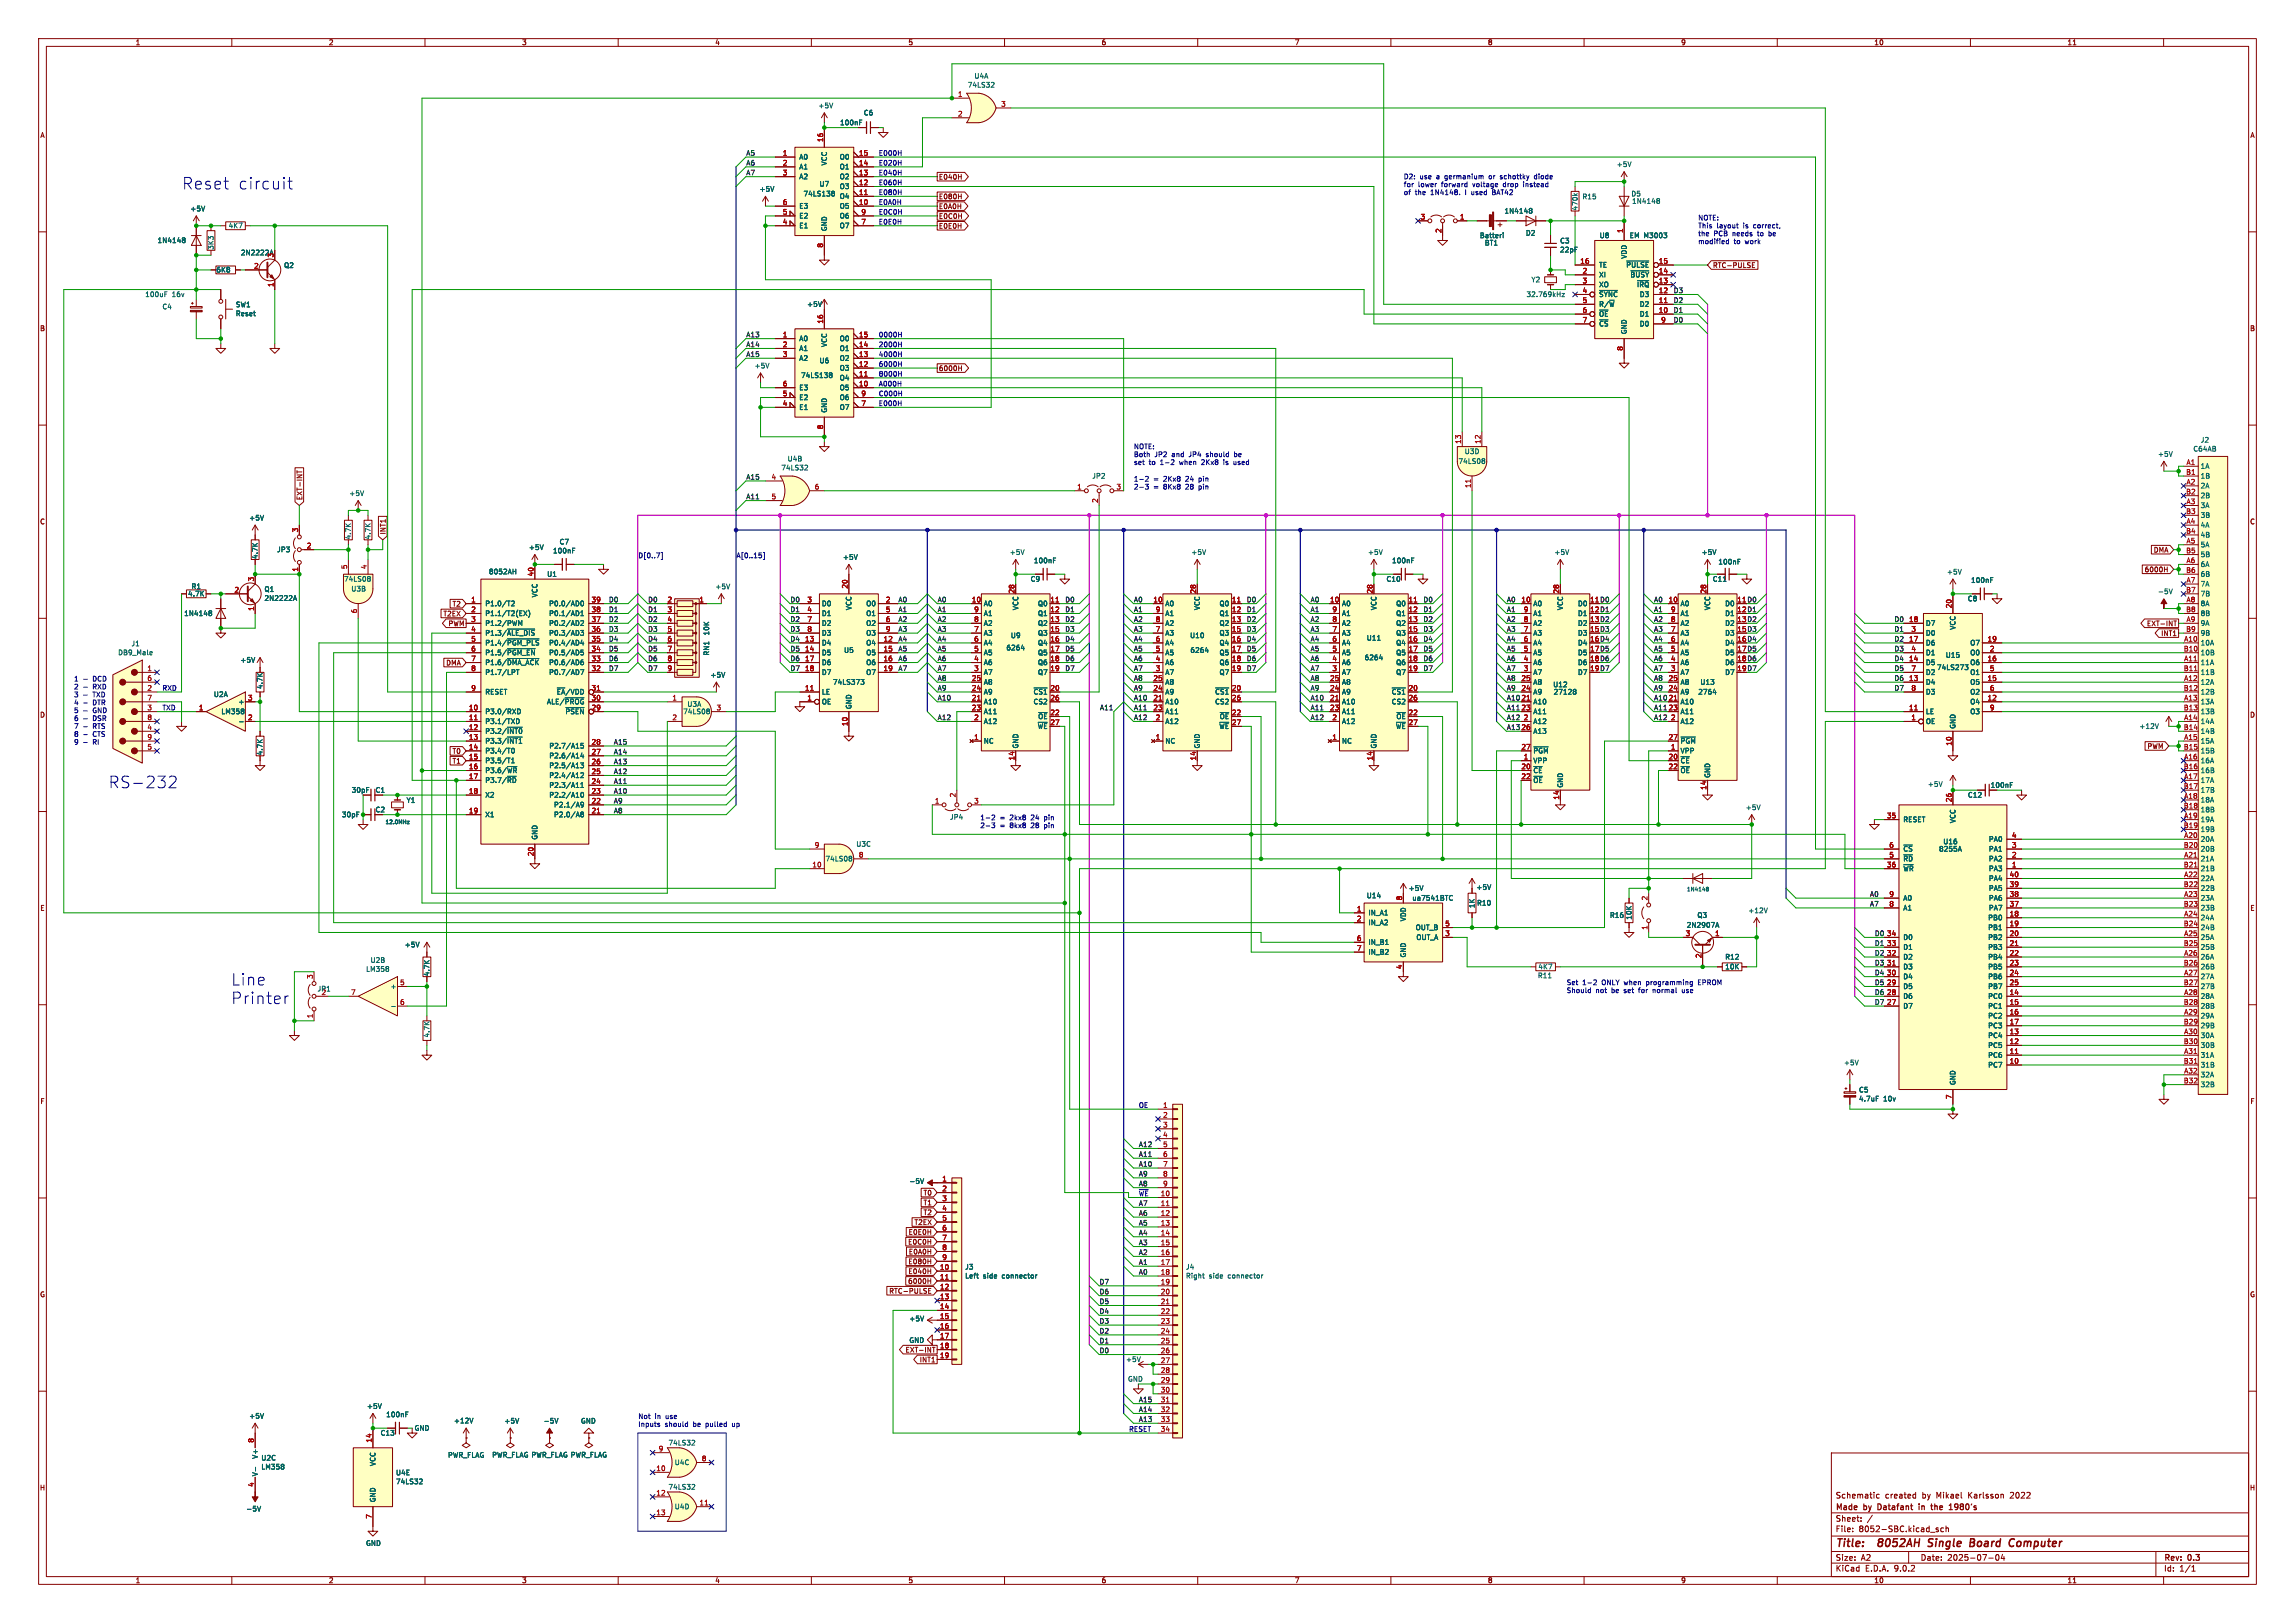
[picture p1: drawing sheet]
<svg xmlns="http://www.w3.org/2000/svg" width="594mm" height="420mm" viewBox="0 0 594 420" stroke-linecap="round" stroke-linejoin="round" font-family="sans-serif">
<defs><g id="words">
<g font-size="4.2" fill="#0000c2">
<text x="47" y="49.3">Reset</text>
<text x="61.4" y="49.3">circuit</text>
<text x="27.9" y="204.2">RS-232</text>
<text x="59.7" y="255.3">Line</text>
<text x="59.7" y="260.1">Printer</text>
</g>
<g font-size="2.8" fill="#840000">
<text x="475" y="400.9">Title:</text>
<text x="487" y="400.9">8052AH</text>
<text x="500.7" y="400.9">Single</text>
<text x="512.3" y="400.9">Board</text>
<text x="523.3" y="400.9">Computer</text>
</g>
<g font-size="2.1" fill="#840000">
<text x="475" y="388">Schematic</text>
<text x="487.9" y="388">created</text>
<text x="497.5" y="388">by</text>
<text x="501.3" y="388">Mikael</text>
<text x="509.7" y="388">Karlsson</text>
<text x="520.7" y="388">2022</text>
<text x="475" y="394">Sheet:</text>
<text x="475" y="391.2">Made</text>
<text x="482.5" y="391.2">by</text>
<text x="486.7" y="391.2">Datafant</text>
<text x="497.9" y="391.2">in</text>
<text x="501.8" y="391.2">the</text>
<text x="507" y="391.2">1980's</text>
<text x="475" y="396.7">File:</text>
<text x="481.1" y="396.7">8052-SBC.kicad_sch</text>
<text x="475" y="406.9">KiCad</text>
<text x="475" y="404.1">Size:</text>
<text x="481.7" y="404.1">A2</text>
<text x="482.7" y="406.9">E.D.A.</text>
<text x="490.3" y="406.9">9.0.2</text>
<text x="497" y="404.1">Date:</text>
<text x="504" y="404.1">2025-07-04</text>
<text x="560" y="404.3">Rev:</text>
<text x="560" y="406.9">Id:</text>
<text x="564.1" y="406.9">1/1</text>
<text x="566.4" y="404.3">0.3</text>
</g>
<g font-size="1.8" fill="#840000">
<text x="35" y="11.9">1</text>
<text x="85" y="11.9">2</text>
<text x="135" y="11.9">3</text>
<text x="185" y="11.9">4</text>
<text x="235" y="11.9">5</text>
<text x="285" y="11.9">6</text>
<text x="335" y="11.9">7</text>
<text x="385" y="11.9">8</text>
<text x="435" y="11.9">9</text>
<text x="485" y="11.9">10</text>
<text x="535" y="11.9">11</text>
<text x="10.3" y="35.9">A</text>
<text x="582.3" y="35.9">A</text>
<text x="242.9" y="46.7">E040H</text>
<text x="242.9" y="51.8">E080H</text>
<text x="242.9" y="56.8">E0C0H</text>
<text x="242.9" y="59.4">E0E0H</text>
<text x="242.9" y="54.3">E0A0H</text>
<text x="443.2" y="69.5">RTC-PULSE</text>
<text x="10.3" y="85.9">B</text>
<text x="582.3" y="85.9">B</text>
<text x="242.9" y="96.2">6000H</text>
<text x="78.4" y="129.5" transform="rotate(-90 78.4 129.5)">EXT-INT</text>
<text x="10.3" y="135.9">C</text>
<text x="582.3" y="135.9">C</text>
<text x="100" y="138.4" transform="rotate(-90 100 138.4)">INT1</text>
<text x="557.3" y="143.2">DMA</text>
<text x="555" y="148.3">6000H</text>
<text x="114.6" y="159.7">T2EX</text>
<text x="117" y="157.2">T2</text>
<text x="411.4" y="158.5">12 D1</text>
<text x="411.4" y="161">13 D2</text>
<text x="449.5" y="158.5">12 D1</text>
<text x="449.5" y="161">13 D2</text>
<text x="116" y="162.2">PWM</text>
<text x="411.4" y="163.6">15 D3</text>
<text x="411.4" y="166.1">16 D4</text>
<text x="449.5" y="163.6">15 D3</text>
<text x="449.5" y="166.1">16 D4</text>
<text x="555.6" y="162.2">EXT-INT</text>
<text x="559.2" y="164.8">INT1</text>
<text x="115.4" y="172.4">DMA</text>
<text x="411.4" y="168.7">17 D5</text>
<text x="411.4" y="171.2">18 D6</text>
<text x="411.4" y="173.7">19 D7</text>
<text x="449.5" y="168.7">17 D5</text>
<text x="449.5" y="171.2">18 D6</text>
<text x="449.5" y="173.7">19 D7</text>
<text x="10.3" y="185.9">D</text>
<text x="582.3" y="185.9">D</text>
<text x="117" y="197.8">T1</text>
<text x="117" y="195.3">T0</text>
<text x="555.7" y="194">PWM</text>
<text x="97.1" y="205.3">C1</text>
<text x="515.1" y="204.1">100nF</text>
<text x="97.1" y="210.4">C2</text>
<text x="10.3" y="235.9">E</text>
<text x="582.3" y="235.9">E</text>
<text x="10.3" y="285.9">F</text>
<text x="582.3" y="285.9">F</text>
<text x="238.9" y="309.6">T0</text>
<text x="236.6" y="317.2">T2EX</text>
<text x="238.9" y="314.6">T2</text>
<text x="238.9" y="312.1">T1</text>
<text x="234.9" y="322.3">E0C0H</text>
<text x="235" y="319.7">E0E0H</text>
<text x="235" y="327.3">E080H</text>
<text x="235" y="329.9">E040H</text>
<text x="235.1" y="324.8">E0A0H</text>
<text x="10.3" y="335.9">G</text>
<text x="230" y="335">RTC-PULSE</text>
<text x="234.9" y="332.4">6000H</text>
<text x="582.3" y="335.9">G</text>
<text x="234.2" y="350.2">EXT-INT</text>
<text x="237.9" y="352.7">INT1</text>
<text x="10.2" y="385.9">H</text>
<text x="582.2" y="385.9">H</text>
<text x="35" y="409.9">1</text>
<text x="85" y="409.9">2</text>
<text x="135" y="409.9">3</text>
<text x="185" y="409.9">4</text>
<text x="235" y="409.9">5</text>
<text x="285" y="409.9">6</text>
<text x="335" y="409.9">7</text>
<text x="385" y="409.9">8</text>
<text x="435" y="409.9">9</text>
<text x="485" y="409.9">10</text>
<text x="535" y="409.9">11</text>
</g>
<g font-size="1.8" fill="#006464">
<text x="250.4" y="22.9">74LS32</text>
<text x="252.1" y="20.5">U4A</text>
<text x="211.7" y="28.2">+5V</text>
<text x="217.3" y="32.6">100nF</text>
<text x="223.4" y="30.1">C6</text>
<text x="206.8" y="41.5">A0</text>
<text x="217.2" y="41.5">O0</text>
<text x="206.8" y="44">A1</text>
<text x="206.8" y="46.6">A2</text>
<text x="214.2" y="42.9" transform="rotate(-90 214.2 42.9)">VCC</text>
<text x="217.2" y="44">O1</text>
<text x="217.2" y="46.6">O2</text>
<text x="418.3" y="43.4">+5V</text>
<text x="196.5" y="49.8">+5V</text>
<text x="207.8" y="51">74LS138</text>
<text x="212" y="48.5">U7</text>
<text x="217.2" y="49.1">O3</text>
<text x="217.2" y="51.7">O4</text>
<text x="409.5" y="51.8">R15</text>
<text x="422.1" y="51">D5</text>
<text x="422.3" y="52.9">1N4148</text>
<text x="49.1" y="54.9">+5V</text>
<text x="59.1" y="59.3">4K7</text>
<text x="206.8" y="54.2">E3</text>
<text x="206.8" y="56.7">E2</text>
<text x="206.8" y="59.3">E1</text>
<text x="214.2" y="59.9" transform="rotate(-90 214.2 59.9)">GND</text>
<text x="217.2" y="54.2">O5</text>
<text x="217.2" y="56.7">O6</text>
<text x="217.2" y="59.3">O7</text>
<text x="389.3" y="55.5">1N4148</text>
<text x="408.5" y="54.6" transform="rotate(-90 408.5 54.6)">470k</text>
<text x="40.7" y="63.1">1N4148</text>
<text x="55.5" y="64.8" transform="rotate(-90 55.5 64.8)">3K3</text>
<text x="382.9" y="61.8">Batteri</text>
<text x="384.2" y="63.7">BT1</text>
<text x="394.8" y="61.2">D2</text>
<text x="403.7" y="63.2">C3</text>
<text x="403.7" y="65.5">22pF</text>
<text x="413.9" y="61.8">U8</text>
<text x="421.7" y="61.8">EM M3003</text>
<text x="55.9" y="70.7">6K8</text>
<text x="62.2" y="66.3">2N2222A</text>
<text x="73.4" y="69.5">Q2</text>
<text x="413.8" y="69.4">TE</text>
<text x="413.8" y="72">XI</text>
<text x="420.8" y="69.4">~{PULSE}</text>
<text x="421.2" y="67.1" transform="rotate(-90 421.2 67.1)">VDD</text>
<text x="421.9" y="72">~{BUSY}</text>
<text x="37.5" y="77.1">100uF</text>
<text x="44.5" y="77.1">16v</text>
<text x="395" y="77.1">32.769kHz</text>
<text x="396.2" y="73.3">Y2</text>
<text x="413.8" y="74.5">XO</text>
<text x="413.8" y="77.1">~{SYNC}</text>
<text x="423.6" y="74.5">~{IRQ}</text>
<text x="424.3" y="77.1">D3</text>
<text x="41.9" y="80.2">C4</text>
<text x="60.9" y="79.7">SW1</text>
<text x="60.9" y="82">Reset</text>
<text x="208.8" y="79.6">+5V</text>
<text x="413.8" y="79.6">R/~{W}</text>
<text x="413.8" y="82.1">~{OE}</text>
<text x="424.3" y="79.6">D2</text>
<text x="424.3" y="82.1">D1</text>
<text x="206.8" y="88.5">A0</text>
<text x="214.2" y="89.9" transform="rotate(-90 214.2 89.9)">VCC</text>
<text x="217.2" y="88.5">O0</text>
<text x="413.8" y="84.7">~{CS}</text>
<text x="421.2" y="86.6" transform="rotate(-90 421.2 86.6)">GND</text>
<text x="424.3" y="84.7">D0</text>
<text x="195.2" y="95.5">+5V</text>
<text x="206.8" y="91">A1</text>
<text x="206.8" y="93.6">A2</text>
<text x="212" y="94.2">U6</text>
<text x="217.2" y="91">O1</text>
<text x="217.2" y="93.6">O2</text>
<text x="206.8" y="101.2">E3</text>
<text x="207.2" y="98">74LS138</text>
<text x="217.2" y="96.1">O3</text>
<text x="217.2" y="98.7">O4</text>
<text x="217.2" y="101.2">O5</text>
<text x="206.8" y="103.7">E2</text>
<text x="206.8" y="106.3">E1</text>
<text x="214.2" y="106.9" transform="rotate(-90 214.2 106.9)">GND</text>
<text x="217.2" y="103.7">O6</text>
<text x="217.2" y="106.3">O7</text>
<text x="203.7" y="119.6">U4B</text>
<text x="379" y="117.7">U3D</text>
<text x="558.4" y="118.4">+5V</text>
<text x="567.6" y="117">C64AB</text>
<text x="569.5" y="114.7">J2</text>
<text x="202.1" y="121.9">74LS32</text>
<text x="282.6" y="124.1">JP2</text>
<text x="377.4" y="120.2">74LS08</text>
<text x="569.5" y="121.5">1A</text>
<text x="569.5" y="124.1">1B</text>
<text x="90.3" y="128.5">+5V</text>
<text x="569.5" y="126.6">2A</text>
<text x="569.5" y="129.1">2B</text>
<text x="569.5" y="131.7">3A</text>
<text x="64.4" y="134.9">+5V</text>
<text x="569.5" y="134.2">3B</text>
<text x="569.5" y="136.8">4A</text>
<text x="71.6" y="143.1">JP3</text>
<text x="91" y="139.7" transform="rotate(-90 91 139.7)">4.7K</text>
<text x="96.1" y="139.7" transform="rotate(-90 96.1 139.7)">4.7K</text>
<text x="136.8" y="142.5">+5V</text>
<text x="143" y="143.4">100nF</text>
<text x="144.7" y="141.1">C7</text>
<text x="261.2" y="143.8">+5V</text>
<text x="308.2" y="143.8">+5V</text>
<text x="353.9" y="143.8">+5V</text>
<text x="402.2" y="143.8">+5V</text>
<text x="440.3" y="143.8">+5V</text>
<text x="569.5" y="139.3">4B</text>
<text x="569.5" y="141.8">5A</text>
<text x="66.9" y="144.8" transform="rotate(-90 66.9 144.8)">4.7K</text>
<text x="126.4" y="148.8">8052AH</text>
<text x="141.5" y="149.5">U1</text>
<text x="218.1" y="145.1">+5V</text>
<text x="267.5" y="145.9">100nF</text>
<text x="360.2" y="145.9">100nF</text>
<text x="444.6" y="146.3">100nF</text>
<text x="503.8" y="148.9">+5V</text>
<text x="569.5" y="144.4">5B</text>
<text x="569.5" y="146.9">6A</text>
<text x="569.5" y="149.5">6B</text>
<text x="48.6" y="154.5">4.7K</text>
<text x="49.5" y="152.6">R1</text>
<text x="68.3" y="153.4">Q1</text>
<text x="68.3" y="155.7">2N2222A</text>
<text x="88.9" y="150.7">74LS08</text>
<text x="90.8" y="153.3">U3B</text>
<text x="139.3" y="154.7" transform="rotate(-90 139.3 154.7)">VCC</text>
<text x="185" y="152.7">+5V</text>
<text x="266.6" y="150.7">C9</text>
<text x="358.7" y="150.7">C10</text>
<text x="443.2" y="150.7">C11</text>
<text x="509.2" y="155.8">C8</text>
<text x="510" y="151">100nF</text>
<text x="558.4" y="153.9">-5V</text>
<text x="569.5" y="152">7A</text>
<text x="569.5" y="154.5">7B</text>
<text x="47.6" y="159.6">1N4148</text>
<text x="125.5" y="157.1">P1.0/T2</text>
<text x="125.5" y="159.6">P1.1/T2(EX)</text>
<text x="142" y="157.1">P0.0/AD0</text>
<text x="142" y="159.6">P0.1/AD1</text>
<text x="212.6" y="157.1">D0</text>
<text x="212.6" y="159.6">D1</text>
<text x="220.6" y="158" transform="rotate(-90 220.6 158)">VCC</text>
<text x="224.1" y="157.1">O0</text>
<text x="224.1" y="159.6">O1</text>
<text x="254.5" y="157.1">A0</text>
<text x="254.5" y="159.6">A1</text>
<text x="263.8" y="158" transform="rotate(-90 263.8 158)">VCC</text>
<text x="268.5" y="157.1">Q0</text>
<text x="268.5" y="159.6">Q1</text>
<text x="301.5" y="157.1">A0</text>
<text x="301.5" y="159.6">A1</text>
<text x="310.7" y="158" transform="rotate(-90 310.7 158)">VCC</text>
<text x="315.5" y="157.1">Q0</text>
<text x="315.5" y="159.6">Q1</text>
<text x="347.2" y="157.1">A0</text>
<text x="347.2" y="159.6">A1</text>
<text x="356.5" y="158" transform="rotate(-90 356.5 158)">VCC</text>
<text x="361.2" y="157.1">Q0</text>
<text x="361.2" y="159.6">Q1</text>
<text x="396.7" y="157.1">A0</text>
<text x="396.7" y="159.6">A1</text>
<text x="404.7" y="158" transform="rotate(-90 404.7 158)">VCC</text>
<text x="408.3" y="157.1">D0</text>
<text x="408.3" y="159.6">D1</text>
<text x="434.8" y="157.1">A0</text>
<text x="434.8" y="159.6">A1</text>
<text x="442.8" y="158" transform="rotate(-90 442.8 158)">VCC</text>
<text x="446.4" y="157.1">D0</text>
<text x="446.4" y="159.6">D1</text>
<text x="569.5" y="157.1">8A</text>
<text x="569.5" y="159.6">8B</text>
<text x="33.9" y="167.4">J1</text>
<text x="125.5" y="162.2">P1.2/PWM</text>
<text x="125.5" y="164.7">P1.3/~{ALE_DIS}</text>
<text x="125.5" y="167.2">P1.4/~{PGM_PLS}</text>
<text x="142" y="162.2">P0.2/AD2</text>
<text x="142" y="164.7">P0.3/AD3</text>
<text x="142" y="167.2">P0.4/AD4</text>
<text x="183.7" y="164.6" transform="rotate(-90 183.7 164.6)">10K</text>
<text x="212.6" y="162.2">D2</text>
<text x="212.6" y="164.7">D3</text>
<text x="212.6" y="167.2">D4</text>
<text x="224.1" y="162.2">O2</text>
<text x="224.1" y="164.7">O3</text>
<text x="224.1" y="167.2">O4</text>
<text x="254.5" y="162.2">A2</text>
<text x="254.5" y="164.7">A3</text>
<text x="254.5" y="167.2">A4</text>
<text x="261.5" y="165.3">U9</text>
<text x="268.5" y="162.2">Q2</text>
<text x="268.5" y="164.7">Q3</text>
<text x="268.5" y="167.2">Q4</text>
<text x="301.5" y="162.2">A2</text>
<text x="301.5" y="164.7">A3</text>
<text x="301.5" y="167.2">A4</text>
<text x="307.9" y="165.3">U10</text>
<text x="315.5" y="162.2">Q2</text>
<text x="315.5" y="164.7">Q3</text>
<text x="315.5" y="167.2">Q4</text>
<text x="347.2" y="162.2">A2</text>
<text x="347.2" y="164.7">A3</text>
<text x="347.2" y="167.2">A4</text>
<text x="353.6" y="166">U11</text>
<text x="361.2" y="162.2">Q2</text>
<text x="361.2" y="164.7">Q3</text>
<text x="361.2" y="167.2">Q4</text>
<text x="396.7" y="162.2">A2</text>
<text x="396.7" y="164.7">A3</text>
<text x="396.7" y="167.2">A4</text>
<text x="408.3" y="162.2">D2</text>
<text x="408.3" y="164.7">D3</text>
<text x="408.3" y="167.2">D4</text>
<text x="434.8" y="162.2">A2</text>
<text x="434.8" y="164.7">A3</text>
<text x="434.8" y="167.2">A4</text>
<text x="446.4" y="162.2">D2</text>
<text x="446.4" y="164.7">D3</text>
<text x="446.4" y="167.2">D4</text>
<text x="498.3" y="162.2">D7</text>
<text x="498.3" y="164.7">D0</text>
<text x="498.3" y="167.2">D6</text>
<text x="506.3" y="163.1" transform="rotate(-90 506.3 163.1)">VCC</text>
<text x="509.8" y="167.2">O7</text>
<text x="569.5" y="162.2">9A</text>
<text x="569.5" y="164.7">9B</text>
<text x="569.5" y="167.2">10A</text>
<text x="30.5" y="169.7">DB9_Male</text>
<text x="62.1" y="171.7">+5V</text>
<text x="125.5" y="169.8">P1.5/~{PGM_EN}</text>
<text x="125.5" y="172.3">P1.6/~{DMA_ACK}</text>
<text x="142" y="169.8">P0.5/AD5</text>
<text x="142" y="172.3">P0.6/AD6</text>
<text x="183.7" y="169.8" transform="rotate(-90 183.7 169.8)">RN1</text>
<text x="212.6" y="169.8">D5</text>
<text x="212.6" y="172.3">D6</text>
<text x="218.3" y="169.1">U5</text>
<text x="224.1" y="169.8">O5</text>
<text x="224.1" y="172.3">O6</text>
<text x="254.5" y="169.8">A5</text>
<text x="254.5" y="172.3">A6</text>
<text x="260.4" y="168.5">6264</text>
<text x="268.5" y="169.8">Q5</text>
<text x="268.5" y="172.3">Q6</text>
<text x="301.5" y="169.8">A5</text>
<text x="301.5" y="172.3">A6</text>
<text x="308" y="169.1">6264</text>
<text x="315.5" y="169.8">Q5</text>
<text x="315.5" y="172.3">Q6</text>
<text x="347.2" y="169.8">A5</text>
<text x="347.2" y="172.3">A6</text>
<text x="353.1" y="171">6264</text>
<text x="361.2" y="169.8">Q5</text>
<text x="361.2" y="172.3">Q6</text>
<text x="396.7" y="169.8">A5</text>
<text x="396.7" y="172.3">A6</text>
<text x="408.3" y="169.8">D5</text>
<text x="408.3" y="172.3">D6</text>
<text x="434.8" y="169.8">A5</text>
<text x="434.8" y="172.3">A6</text>
<text x="446.4" y="169.8">D5</text>
<text x="446.4" y="172.3">D6</text>
<text x="498.3" y="169.8">D1</text>
<text x="498.3" y="172.3">D5</text>
<text x="501.2" y="173.6">74LS273</text>
<text x="503.5" y="170.4">U15</text>
<text x="509.8" y="169.8">O0</text>
<text x="509.8" y="172.3">O6</text>
<text x="569.5" y="169.8">10B</text>
<text x="569.5" y="172.3">11A</text>
<text x="68.2" y="178.4" transform="rotate(-90 68.2 178.4)">4.7K</text>
<text x="125.5" y="174.9">P1.7/LPT</text>
<text x="125.5" y="179.9">RESET</text>
<text x="142" y="174.9">P0.7/AD7</text>
<text x="144" y="179.9">~{EA}/VDD</text>
<text x="183.8" y="175.5">+5V</text>
<text x="212.6" y="174.9">D7</text>
<text x="212.6" y="179.9">LE</text>
<text x="215.5" y="177.4">74LS373</text>
<text x="224.1" y="174.9">O7</text>
<text x="254.5" y="174.9">A7</text>
<text x="254.5" y="177.4">A8</text>
<text x="254.5" y="179.9">A9</text>
<text x="267.4" y="179.9">~{CS1}</text>
<text x="268.5" y="174.9">Q7</text>
<text x="301.5" y="174.9">A7</text>
<text x="301.5" y="177.4">A8</text>
<text x="301.5" y="179.9">A9</text>
<text x="314.4" y="179.9">~{CS1}</text>
<text x="315.5" y="174.9">Q7</text>
<text x="347.2" y="174.9">A7</text>
<text x="347.2" y="177.4">A8</text>
<text x="347.2" y="179.9">A9</text>
<text x="360.1" y="179.9">~{CS1}</text>
<text x="361.2" y="174.9">Q7</text>
<text x="396.7" y="174.9">A7</text>
<text x="396.7" y="177.4">A8</text>
<text x="396.7" y="179.9">A9</text>
<text x="401.9" y="178">U12</text>
<text x="402" y="179.9">27128</text>
<text x="408.3" y="174.9">D7</text>
<text x="434.8" y="174.9">A7</text>
<text x="434.8" y="177.4">A8</text>
<text x="434.8" y="179.9">A9</text>
<text x="439.4" y="179.9">2764</text>
<text x="440" y="177.4">U13</text>
<text x="446.4" y="174.9">D7</text>
<text x="498.3" y="174.9">D2</text>
<text x="498.3" y="177.4">D4</text>
<text x="498.3" y="179.9">D3</text>
<text x="509.8" y="174.9">O1</text>
<text x="509.8" y="177.4">O5</text>
<text x="509.8" y="179.9">O2</text>
<text x="569.5" y="174.9">11B</text>
<text x="569.5" y="177.4">12A</text>
<text x="569.5" y="179.9">12B</text>
<text x="55.2" y="180.6">U2A</text>
<text x="57.2" y="185">LM358</text>
<text x="61.6" y="182.5">+</text>
<text x="125.5" y="185">P3.0/RXD</text>
<text x="141.4" y="182.5">ALE/~{PROG}</text>
<text x="146.2" y="185">~{PSEN}</text>
<text x="176.7" y="185">74LS08</text>
<text x="177.8" y="183.1">U3A</text>
<text x="212.6" y="182.5">OE</text>
<text x="220.6" y="183.6" transform="rotate(-90 220.6 183.6)">GND</text>
<text x="254.5" y="182.5">A10</text>
<text x="254.5" y="185">A11</text>
<text x="267.4" y="182.5">CS2</text>
<text x="301.5" y="182.5">A10</text>
<text x="301.5" y="185">A11</text>
<text x="314.4" y="182.5">CS2</text>
<text x="347.2" y="182.5">A10</text>
<text x="347.2" y="185">A11</text>
<text x="360.1" y="182.5">CS2</text>
<text x="396.7" y="182.5">A10</text>
<text x="396.7" y="185">A11</text>
<text x="434.8" y="182.5">A10</text>
<text x="434.8" y="185">A11</text>
<text x="498.3" y="185">LE</text>
<text x="509.8" y="182.5">O4</text>
<text x="509.8" y="185">O3</text>
<text x="569.5" y="182.5">13A</text>
<text x="569.5" y="185">13B</text>
<text x="125.5" y="187.6">P3.1/TXD</text>
<text x="125.5" y="190.1">P3.2/~{INT0}</text>
<text x="254.5" y="187.6">A12</text>
<text x="268.5" y="188.8">~{WE}</text>
<text x="268.6" y="186.3">~{OE}</text>
<text x="301.5" y="187.6">A12</text>
<text x="315.5" y="188.8">~{WE}</text>
<text x="315.6" y="186.3">~{OE}</text>
<text x="347.2" y="187.6">A12</text>
<text x="361.2" y="188.8">~{WE}</text>
<text x="361.3" y="186.3">~{OE}</text>
<text x="396.7" y="187.6">A12</text>
<text x="396.7" y="190.1">A13</text>
<text x="434.8" y="187.6">A12</text>
<text x="498.3" y="187.6">OE</text>
<text x="506.3" y="188.7" transform="rotate(-90 506.3 188.7)">GND</text>
<text x="553.6" y="188.8">+12V</text>
<text x="569.5" y="187.6">14A</text>
<text x="569.5" y="190.1">14B</text>
<text x="68.2" y="195.6" transform="rotate(-90 68.2 195.6)">4.7K</text>
<text x="125.5" y="192.6">P3.3/~{INT1}</text>
<text x="125.5" y="195.2">P3.4/T0</text>
<text x="125.5" y="197.7">P3.5/T1</text>
<text x="142" y="193.9">P2.7/A15</text>
<text x="142" y="196.4">P2.6/A14</text>
<text x="254.5" y="192.6">NC</text>
<text x="263.8" y="193.8" transform="rotate(-90 263.8 193.8)">GND</text>
<text x="301.5" y="192.6">NC</text>
<text x="310.7" y="193.8" transform="rotate(-90 310.7 193.8)">GND</text>
<text x="347.2" y="192.6">NC</text>
<text x="356.5" y="193.8" transform="rotate(-90 356.5 193.8)">GND</text>
<text x="396.7" y="195.2">~{PGM}</text>
<text x="396.7" y="197.7">VPP</text>
<text x="434.8" y="192.6">~{PGM}</text>
<text x="434.8" y="195.2">VPP</text>
<text x="434.8" y="197.7">~{CE}</text>
<text x="569.5" y="192.6">15A</text>
<text x="569.5" y="195.2">15B</text>
<text x="569.5" y="197.7">16A</text>
<text x="125.5" y="200.3">P3.6/~{WR}</text>
<text x="125.5" y="202.8">P3.7/~{RD}</text>
<text x="142" y="199">P2.5/A13</text>
<text x="142" y="201.5">P2.4/A12</text>
<text x="396.7" y="200.3">~{CE}</text>
<text x="396.7" y="202.8">~{OE}</text>
<text x="404.7" y="204" transform="rotate(-90 404.7 204)">GND</text>
<text x="434.8" y="200.3">~{OE}</text>
<text x="442.8" y="201.4" transform="rotate(-90 442.8 201.4)">GND</text>
<text x="498.9" y="203.8">+5V</text>
<text x="569.5" y="200.3">16B</text>
<text x="569.5" y="202.8">17A</text>
<text x="90.9" y="205.3">30pF</text>
<text x="105.1" y="208">Y1</text>
<text x="125.5" y="206.6">X2</text>
<text x="142" y="204.1">P2.3/A11</text>
<text x="142" y="206.6">P2.2/A10</text>
<text x="143.3" y="209.1">P2.1/A9</text>
<text x="451.7" y="209.8">+5V</text>
<text x="509.2" y="206.6">C12</text>
<text x="569.5" y="205.3">17B</text>
<text x="569.5" y="207.9">18A</text>
<text x="88.4" y="211.7">30pF</text>
<text x="125.5" y="211.7">X1</text>
<text x="143.3" y="211.7">P2.0/A8</text>
<text x="245.8" y="212.3">JP4</text>
<text x="492.5" y="213">RESET</text>
<text x="506.3" y="213.1" transform="rotate(-90 506.3 213.1)">VCC</text>
<text x="569.5" y="210.4">18B</text>
<text x="569.5" y="213">19A</text>
<text x="569.5" y="215.5">19B</text>
<text x="139.3" y="217.4" transform="rotate(-90 139.3 217.4)">GND</text>
<text x="221.5" y="219.3">U3C</text>
<text x="492.5" y="220.6">~{CS}</text>
<text x="501.8" y="220.6">8255A</text>
<text x="502.8" y="218.7">U16</text>
<text x="514.6" y="218">PA0</text>
<text x="514.6" y="220.6">PA1</text>
<text x="569.5" y="218">20A</text>
<text x="569.5" y="220.6">20B</text>
<text x="213.5" y="223.1">74LS08</text>
<text x="492.5" y="223.1">~{RD}</text>
<text x="492.5" y="225.7">~{WR}</text>
<text x="514.6" y="223.1">PA2</text>
<text x="514.6" y="225.7">PA3</text>
<text x="569.5" y="223.1">21A</text>
<text x="569.5" y="225.7">21B</text>
<text x="353.6" y="232.6">U14</text>
<text x="364.5" y="230.7">+5V</text>
<text x="365.4" y="233.3">ua7541BTC</text>
<text x="382" y="230.5">+5V</text>
<text x="492.5" y="233.3">A0</text>
<text x="514.6" y="228.2">PA4</text>
<text x="514.6" y="230.7">PA5</text>
<text x="514.6" y="233.3">PA6</text>
<text x="569.5" y="228.2">22A</text>
<text x="569.5" y="230.7">22B</text>
<text x="569.5" y="233.3">23A</text>
<text x="354.1" y="237.1">IN_A1</text>
<text x="354.1" y="239.6">IN_A2</text>
<text x="364.1" y="238.5" transform="rotate(-90 364.1 238.5)">VDD</text>
<text x="381.9" y="235.1" transform="rotate(-90 381.9 235.1)">1K</text>
<text x="382.2" y="234.5">R10</text>
<text x="416.6" y="237.7">R16</text>
<text x="422.5" y="238.1" transform="rotate(-90 422.5 238.1)">10K</text>
<text x="439.2" y="237.7">Q3</text>
<text x="452.4" y="236.5">+12V</text>
<text x="492.5" y="235.8">A1</text>
<text x="514.5" y="238.4">PB0</text>
<text x="514.6" y="235.8">PA7</text>
<text x="569.5" y="235.8">23B</text>
<text x="569.5" y="238.4">24A</text>
<text x="104.6" y="245.3">+5V</text>
<text x="354.1" y="244.7">IN_B1</text>
<text x="366.3" y="240.9">OUT_B</text>
<text x="366.5" y="243.4">OUT_A</text>
<text x="436.5" y="240.3">2N2907A</text>
<text x="492.5" y="243.4">D0</text>
<text x="492.5" y="246">D1</text>
<text x="514.5" y="240.9">PB1</text>
<text x="514.5" y="243.4">PB2</text>
<text x="514.5" y="246">PB3</text>
<text x="569.5" y="240.9">24B</text>
<text x="569.5" y="243.4">25A</text>
<text x="569.5" y="246">25B</text>
<text x="94.6" y="251.7">LM358</text>
<text x="95.8" y="249.4">U2B</text>
<text x="354.1" y="247.2">IN_B2</text>
<text x="364.1" y="247.9" transform="rotate(-90 364.1 247.9)">GND</text>
<text x="398.1" y="251.1">4K7</text>
<text x="446.4" y="248.5">R12</text>
<text x="446.4" y="251.1">10K</text>
<text x="492.5" y="248.5">D2</text>
<text x="492.5" y="251.1">D3</text>
<text x="514.5" y="248.5">PB4</text>
<text x="514.5" y="251.1">PB5</text>
<text x="569.5" y="248.5">26A</text>
<text x="569.5" y="251.1">26B</text>
<text x="82.1" y="256.8">JP1</text>
<text x="83.1" y="257.6">2</text>
<text x="101" y="256.1">+</text>
<text x="111.4" y="252.7" transform="rotate(-90 111.4 252.7)">4.7K</text>
<text x="397.9" y="253.3">R11</text>
<text x="492.5" y="253.6">D4</text>
<text x="492.5" y="256.1">D5</text>
<text x="514.5" y="253.6">PB6</text>
<text x="514.5" y="256.1">PB7</text>
<text x="569.5" y="253.6">27A</text>
<text x="569.5" y="256.1">27B</text>
<text x="492.5" y="258.7">D6</text>
<text x="492.5" y="261.2">D7</text>
<text x="514.5" y="258.7">PC0</text>
<text x="514.5" y="261.2">PC1</text>
<text x="514.5" y="263.8">PC2</text>
<text x="569.5" y="258.7">28A</text>
<text x="569.5" y="261.2">28B</text>
<text x="569.5" y="263.8">29A</text>
<text x="111.4" y="268.6" transform="rotate(-90 111.4 268.6)">4.7K</text>
<text x="514.5" y="266.3">PC3</text>
<text x="514.5" y="268.8">PC4</text>
<text x="569.5" y="266.3">29B</text>
<text x="569.5" y="268.8">30A</text>
<text x="477.1" y="275.9">+5V</text>
<text x="514.5" y="271.4">PC5</text>
<text x="514.5" y="273.9">PC6</text>
<text x="569.5" y="271.4">30B</text>
<text x="569.5" y="273.9">31A</text>
<text x="506.3" y="280.9" transform="rotate(-90 506.3 280.9)">GND</text>
<text x="514.5" y="276.5">PC7</text>
<text x="569.5" y="276.5">31B</text>
<text x="569.5" y="279">32A</text>
<text x="569.5" y="281.5">32B</text>
<text x="481" y="282.9">C5</text>
<text x="481" y="285.2">4.7uF</text>
<text x="487.5" y="285.2">10v</text>
<text x="235.2" y="306.6">-5V</text>
<text x="249.7" y="328.7">J3</text>
<text x="306.8" y="328.7">J4</text>
<text x="249.7" y="331">Left</text>
<text x="254.4" y="331">side</text>
<text x="259.5" y="331">connector</text>
<text x="306.8" y="331">Right</text>
<text x="312.9" y="331">side</text>
<text x="318" y="331">connector</text>
<text x="235.2" y="342.1">+5V</text>
<text x="235.2" y="347.7">GND</text>
<text x="291.3" y="352.7">+5V</text>
<text x="291.8" y="357.7">GND</text>
<text x="94.9" y="364.8">+5V</text>
<text x="64.4" y="367.3">+5V</text>
<text x="98.4" y="371.7">C13</text>
<text x="99.8" y="366.9">100nF</text>
<text x="107.2" y="370.4">GND</text>
<text x="117.4" y="368.5">+12V</text>
<text x="130.4" y="368.6">+5V</text>
<text x="140.6" y="368.6">-5V</text>
<text x="150.2" y="368.6">GND</text>
<text x="66.9" y="377.6" transform="rotate(-90 66.9 377.6)">V+</text>
<text x="115.8" y="377.4">PWR_FLAG</text>
<text x="127.3" y="377.4">PWR_FLAG PWR_FLAG PWR_FLAG</text>
<text x="172.9" y="374.2">74LS32</text>
<text x="66.9" y="382.1" transform="rotate(-90 66.9 382.1)">V-</text>
<text x="67.5" y="378.2">U2C</text>
<text x="67.5" y="380.5">LM358</text>
<text x="97.4" y="379.5" transform="rotate(-90 97.4 379.5)">VCC</text>
<text x="102.4" y="382">U4E</text>
<text x="174.5" y="379.3">U4C</text>
<text x="97.4" y="388.9" transform="rotate(-90 97.4 388.9)">GND</text>
<text x="102.4" y="384.3">74LS32</text>
<text x="172.9" y="385.7">74LS32</text>
<text x="63.6" y="391.3">-5V</text>
<text x="174.5" y="390.8">U4D</text>
<text x="94.6" y="400.2">GND</text>
</g>
<g font-size="1.8" fill="#a90000">
<text x="247.8" y="25.1">1</text>
<text x="259" y="27.7">3</text>
<text x="247.8" y="30.2">2</text>
<text x="202.5" y="40.4">1</text>
<text x="213.1" y="36.9" transform="rotate(-90 213.1 36.9)">16</text>
<text x="222.2" y="40.4">15</text>
<text x="202.5" y="42.9">2</text>
<text x="202.5" y="45.5">3</text>
<text x="222.2" y="42.9">14</text>
<text x="222.2" y="45.5">13</text>
<text x="202.5" y="53.1">6</text>
<text x="222.2" y="48">12</text>
<text x="222.2" y="50.5">11</text>
<text x="222.2" y="53.1">10</text>
<text x="202.5" y="55.6">5</text>
<text x="202.5" y="58.2">4</text>
<text x="222.8" y="55.6">9</text>
<text x="222.8" y="58.2">7</text>
<text x="367.6" y="56.9">3</text>
<text x="377.8" y="56.9">1</text>
<text x="213.1" y="64.2" transform="rotate(-90 213.1 64.2)">8</text>
<text x="373.1" y="60.4" transform="rotate(-90 373.1 60.4)">2</text>
<text x="420.1" y="60.4" transform="rotate(-90 420.1 60.4)">1</text>
<text x="65.7" y="69.6">2</text>
<text x="70.9" y="66.7" transform="rotate(-90 70.9 66.7)">3</text>
<text x="408.9" y="68.3">16</text>
<text x="409.5" y="70.9">2</text>
<text x="429.2" y="68.3">15</text>
<text x="429.2" y="70.9">14</text>
<text x="70.9" y="74.4" transform="rotate(-90 70.9 74.4)">1</text>
<text x="409.5" y="73.4">3</text>
<text x="409.5" y="75.9">4</text>
<text x="429.2" y="73.4">13</text>
<text x="429.2" y="75.9">12</text>
<text x="213.1" y="83.9" transform="rotate(-90 213.1 83.9)">16</text>
<text x="409.5" y="78.5">5</text>
<text x="409.5" y="81">6</text>
<text x="409.5" y="83.6">7</text>
<text x="429.2" y="78.5">11</text>
<text x="429.2" y="81">10</text>
<text x="429.8" y="83.6">9</text>
<text x="202.5" y="87.4">1</text>
<text x="202.5" y="89.9">2</text>
<text x="222.2" y="87.4">15</text>
<text x="222.2" y="89.9">14</text>
<text x="202.5" y="92.5">3</text>
<text x="222.2" y="92.5">13</text>
<text x="222.2" y="95">12</text>
<text x="420.1" y="90.9" transform="rotate(-90 420.1 90.9)">8</text>
<text x="202.5" y="100.1">6</text>
<text x="222.2" y="97.5">11</text>
<text x="222.2" y="100.1">10</text>
<text x="202.5" y="102.6">5</text>
<text x="202.5" y="105.2">4</text>
<text x="222.8" y="102.6">9</text>
<text x="222.8" y="105.2">7</text>
<text x="213.1" y="111.2" transform="rotate(-90 213.1 111.2)">8</text>
<text x="378.2" y="115" transform="rotate(-90 378.2 115)">13</text>
<text x="383.3" y="115" transform="rotate(-90 383.3 115)">12</text>
<text x="199.6" y="124.2">4</text>
<text x="565.7" y="122.9">B1</text>
<text x="565.8" y="120.4">A1</text>
<text x="565.8" y="125.5">A2</text>
<text x="199.6" y="129.3">5</text>
<text x="210.7" y="126.7">6</text>
<text x="278.7" y="126.7">1</text>
<text x="284.2" y="130.2" transform="rotate(-90 284.2 130.2)">2</text>
<text x="288.9" y="126.7">3</text>
<text x="380.7" y="126.4" transform="rotate(-90 380.7 126.4)">11</text>
<text x="565.7" y="128">B2</text>
<text x="565.8" y="130.6">A3</text>
<text x="77.2" y="137.9" transform="rotate(-90 77.2 137.9)">3</text>
<text x="565.7" y="133.1">B3</text>
<text x="565.8" y="135.6">A4</text>
<text x="79.3" y="142">2</text>
<text x="565.7" y="138.2">B4</text>
<text x="565.7" y="143.3">B5</text>
<text x="565.8" y="140.7">A5</text>
<text x="77.2" y="148" transform="rotate(-90 77.2 148)">1</text>
<text x="89.9" y="147.4" transform="rotate(-90 89.9 147.4)">5</text>
<text x="95" y="147.4" transform="rotate(-90 95 147.4)">4</text>
<text x="138.2" y="149.3" transform="rotate(-90 138.2 149.3)">40</text>
<text x="565.7" y="148.3">B6</text>
<text x="565.8" y="145.8">A6</text>
<text x="60.6" y="153.4">2</text>
<text x="65.8" y="150.6" transform="rotate(-90 65.8 150.6)">3</text>
<text x="121.8" y="156">1</text>
<text x="153" y="156">39</text>
<text x="172.6" y="156">2</text>
<text x="180.9" y="156">1</text>
<text x="208.8" y="156">3</text>
<text x="219.5" y="152.4" transform="rotate(-90 219.5 152.4)">20</text>
<text x="229.2" y="156">2</text>
<text x="251.4" y="156">10</text>
<text x="262.6" y="153.7" transform="rotate(-90 262.6 153.7)">28</text>
<text x="271.7" y="156">11</text>
<text x="298.4" y="156">10</text>
<text x="309.6" y="153.7" transform="rotate(-90 309.6 153.7)">28</text>
<text x="318.7" y="156">11</text>
<text x="344.1" y="156">10</text>
<text x="355.3" y="153.7" transform="rotate(-90 355.3 153.7)">28</text>
<text x="364.4" y="156">11</text>
<text x="393.7" y="156">10</text>
<text x="403.6" y="153.7" transform="rotate(-90 403.6 153.7)">28</text>
<text x="411.4" y="156">11 D0</text>
<text x="411.4" y="156">11</text>
<text x="431.8" y="156">10</text>
<text x="441.7" y="153.7" transform="rotate(-90 441.7 153.7)">28</text>
<text x="449.5" y="156">11 D0</text>
<text x="449.5" y="156">11</text>
<text x="565.7" y="153.4">B7</text>
<text x="565.8" y="150.9">A7</text>
<text x="565.8" y="156">A8</text>
<text x="65.8" y="158.2" transform="rotate(-90 65.8 158.2)">1</text>
<text x="92.5" y="158.8" transform="rotate(-90 92.5 158.8)">6</text>
<text x="121.8" y="158.5">2</text>
<text x="121.8" y="161">3</text>
<text x="153" y="158.5">38</text>
<text x="153" y="161">37</text>
<text x="172.6" y="158.5">3</text>
<text x="172.6" y="161">4</text>
<text x="208.8" y="158.5">4</text>
<text x="208.8" y="161">7</text>
<text x="229.2" y="158.5">5</text>
<text x="229.2" y="161">6</text>
<text x="252" y="158.5">9</text>
<text x="252" y="161">8</text>
<text x="271.7" y="158.5">12</text>
<text x="271.7" y="161">13</text>
<text x="299" y="158.5">9</text>
<text x="299" y="161">8</text>
<text x="318.7" y="158.5">12</text>
<text x="318.7" y="161">13</text>
<text x="344.7" y="158.5">9</text>
<text x="344.7" y="161">8</text>
<text x="364.4" y="158.5">12</text>
<text x="364.4" y="161">13</text>
<text x="394.3" y="158.5">9</text>
<text x="394.3" y="161">8</text>
<text x="411.4" y="158.5">12</text>
<text x="411.4" y="161">13</text>
<text x="432.4" y="158.5">9</text>
<text x="432.4" y="161">8</text>
<text x="449.5" y="158.5">12</text>
<text x="449.5" y="161">13</text>
<text x="494" y="161">18</text>
<text x="505.2" y="157.5" transform="rotate(-90 505.2 157.5)">20</text>
<text x="565.7" y="158.5">B8</text>
<text x="565.8" y="161">A9</text>
<text x="121.8" y="163.6">4</text>
<text x="121.8" y="166.1">5</text>
<text x="153" y="163.6">36</text>
<text x="153" y="166.1">35</text>
<text x="172.6" y="163.6">5</text>
<text x="172.6" y="166.1">6</text>
<text x="208.2" y="166.1">13</text>
<text x="208.8" y="163.6">8</text>
<text x="228.6" y="166.1">12</text>
<text x="229.2" y="163.6">9</text>
<text x="252" y="163.6">7</text>
<text x="252" y="166.1">6</text>
<text x="271.7" y="163.6">15</text>
<text x="271.7" y="166.1">16</text>
<text x="299" y="163.6">7</text>
<text x="299" y="166.1">6</text>
<text x="318.7" y="163.6">15</text>
<text x="318.7" y="166.1">16</text>
<text x="344.7" y="163.6">7</text>
<text x="344.7" y="166.1">6</text>
<text x="364.4" y="163.6">15</text>
<text x="364.4" y="166.1">16</text>
<text x="394.3" y="163.6">7</text>
<text x="394.3" y="166.1">6</text>
<text x="411.4" y="163.6">15</text>
<text x="411.4" y="166.1">16</text>
<text x="432.4" y="163.6">7</text>
<text x="432.4" y="166.1">6</text>
<text x="449.5" y="163.6">15</text>
<text x="449.5" y="166.1">16</text>
<text x="494" y="166.1">17</text>
<text x="494.6" y="163.6">3</text>
<text x="514.3" y="166.1">19</text>
<text x="565.2" y="166.1">A10</text>
<text x="565.7" y="163.6">B9</text>
<text x="38" y="173.7">1</text>
<text x="121.8" y="168.7">6</text>
<text x="121.8" y="171.2">7</text>
<text x="121.8" y="173.7">8</text>
<text x="153" y="168.7">34</text>
<text x="153" y="171.2">33</text>
<text x="153" y="173.7">32</text>
<text x="172.6" y="168.7">7</text>
<text x="172.6" y="171.2">8</text>
<text x="172.6" y="173.7">9</text>
<text x="208.2" y="168.7">14</text>
<text x="208.2" y="171.2">17</text>
<text x="208.2" y="173.7">18</text>
<text x="228.6" y="168.7">15</text>
<text x="228.6" y="171.2">16</text>
<text x="228.6" y="173.7">19</text>
<text x="252" y="168.7">5</text>
<text x="252" y="171.2">4</text>
<text x="252" y="173.7">3</text>
<text x="271.7" y="168.7">17</text>
<text x="271.7" y="171.2">18</text>
<text x="271.7" y="173.7">19</text>
<text x="299" y="168.7">5</text>
<text x="299" y="171.2">4</text>
<text x="299" y="173.7">3</text>
<text x="318.7" y="168.7">17</text>
<text x="318.7" y="171.2">18</text>
<text x="318.7" y="173.7">19</text>
<text x="344.7" y="168.7">5</text>
<text x="344.7" y="171.2">4</text>
<text x="344.7" y="173.7">3</text>
<text x="364.4" y="168.7">17</text>
<text x="364.4" y="171.2">18</text>
<text x="364.4" y="173.7">19</text>
<text x="394.3" y="168.7">5</text>
<text x="394.3" y="171.2">4</text>
<text x="394.3" y="173.7">3</text>
<text x="411.4" y="168.7">17</text>
<text x="411.4" y="171.2">18</text>
<text x="411.4" y="173.7">19</text>
<text x="432.4" y="168.7">5</text>
<text x="432.4" y="171.2">4</text>
<text x="432.4" y="173.7">3</text>
<text x="449.5" y="168.7">17</text>
<text x="449.5" y="171.2">18</text>
<text x="449.5" y="173.7">19</text>
<text x="494" y="171.2">14</text>
<text x="494.6" y="168.7">4</text>
<text x="494.6" y="173.7">7</text>
<text x="514.3" y="171.2">16</text>
<text x="514.9" y="168.7">2</text>
<text x="514.9" y="173.7">5</text>
<text x="565.1" y="168.7">B10</text>
<text x="565.1" y="173.7">B11</text>
<text x="565.2" y="171.2">A11</text>
<text x="38" y="178.8">2</text>
<text x="38" y="176.3">6</text>
<text x="121.8" y="178.8">9</text>
<text x="153" y="178.8">31</text>
<text x="208.2" y="178.8">11</text>
<text x="251.4" y="176.3">25</text>
<text x="251.4" y="178.8">24</text>
<text x="271.7" y="178.8">20</text>
<text x="298.4" y="176.3">25</text>
<text x="298.4" y="178.8">24</text>
<text x="318.7" y="178.8">20</text>
<text x="344.1" y="176.3">25</text>
<text x="344.1" y="178.8">24</text>
<text x="364.4" y="178.8">20</text>
<text x="393.7" y="176.3">25</text>
<text x="393.7" y="178.8">24</text>
<text x="431.8" y="176.3">25</text>
<text x="431.8" y="178.8">24</text>
<text x="494" y="176.3">13</text>
<text x="494.6" y="178.8">8</text>
<text x="514.3" y="176.3">15</text>
<text x="514.9" y="178.8">6</text>
<text x="565.1" y="178.8">B12</text>
<text x="565.2" y="176.3">A12</text>
<text x="38" y="183.9">3</text>
<text x="38" y="181.4">7</text>
<text x="51.4" y="183.9">1</text>
<text x="64.1" y="181.4">3</text>
<text x="121.2" y="183.9">10</text>
<text x="153" y="181.4">30</text>
<text x="153" y="183.9">29</text>
<text x="173.9" y="181.4">1</text>
<text x="185.3" y="183.9">3</text>
<text x="208.8" y="181.4">1</text>
<text x="251.4" y="181.4">21</text>
<text x="251.4" y="183.9">23</text>
<text x="271.7" y="181.4">26</text>
<text x="271.7" y="185.2">22</text>
<text x="298.4" y="181.4">21</text>
<text x="298.4" y="183.9">23</text>
<text x="318.7" y="181.4">26</text>
<text x="318.7" y="185.2">22</text>
<text x="344.1" y="181.4">21</text>
<text x="344.1" y="183.9">23</text>
<text x="364.4" y="181.4">26</text>
<text x="364.4" y="185.2">22</text>
<text x="393.7" y="181.4">21</text>
<text x="393.7" y="183.9">23</text>
<text x="431.8" y="181.4">21</text>
<text x="431.8" y="183.9">23</text>
<text x="494" y="183.9">11</text>
<text x="514.3" y="181.4">12</text>
<text x="514.9" y="183.9">9</text>
<text x="565.1" y="183.9">B13</text>
<text x="565.2" y="181.4">A13</text>
<text x="38" y="191.5">9</text>
<text x="38" y="189">4</text>
<text x="38" y="186.4">8</text>
<text x="64.1" y="186.4">2</text>
<text x="121.2" y="186.4">11</text>
<text x="121.2" y="189">12</text>
<text x="121.2" y="191.5">13</text>
<text x="173.9" y="186.4">2</text>
<text x="219.5" y="188" transform="rotate(-90 219.5 188)">10</text>
<text x="252" y="186.4">2</text>
<text x="252" y="191.5">1</text>
<text x="271.7" y="187.7">27</text>
<text x="299" y="186.4">2</text>
<text x="299" y="191.5">1</text>
<text x="318.7" y="187.7">27</text>
<text x="344.7" y="186.4">2</text>
<text x="344.7" y="191.5">1</text>
<text x="364.4" y="187.7">27</text>
<text x="393.7" y="189">26</text>
<text x="394.3" y="186.4">2</text>
<text x="431.8" y="191.5">27</text>
<text x="432.4" y="186.4">2</text>
<text x="494.6" y="186.4">1</text>
<text x="565.1" y="189">B14</text>
<text x="565.2" y="186.4">A14</text>
<text x="565.2" y="191.5">A15</text>
<text x="38" y="194.1">5</text>
<text x="121.2" y="194.1">14</text>
<text x="121.2" y="196.6">15</text>
<text x="153" y="192.8">28</text>
<text x="153" y="195.3">27</text>
<text x="153" y="197.9">26</text>
<text x="262.6" y="196.9" transform="rotate(-90 262.6 196.9)">14</text>
<text x="309.6" y="196.9" transform="rotate(-90 309.6 196.9)">14</text>
<text x="355.3" y="196.9" transform="rotate(-90 355.3 196.9)">14</text>
<text x="393.7" y="194.1">27</text>
<text x="394.3" y="196.6">1</text>
<text x="431.8" y="196.6">20</text>
<text x="432.4" y="194.1">1</text>
<text x="505.2" y="193.1" transform="rotate(-90 505.2 193.1)">10</text>
<text x="565.1" y="194.1">B15</text>
<text x="565.2" y="196.6">A16</text>
<text x="121.2" y="199.1">16</text>
<text x="121.2" y="201.7">17</text>
<text x="153" y="200.4">25</text>
<text x="153" y="202.9">24</text>
<text x="393.7" y="199.1">20</text>
<text x="393.7" y="201.7">22</text>
<text x="431.8" y="199.1">22</text>
<text x="565.1" y="199.1">B16</text>
<text x="565.2" y="201.7">A17</text>
<text x="121.2" y="205.5">18</text>
<text x="153" y="205.5">23</text>
<text x="153" y="208">22</text>
<text x="241.9" y="208">1</text>
<text x="247.4" y="206.4" transform="rotate(-90 247.4 206.4)">2</text>
<text x="252" y="208">3</text>
<text x="403.6" y="207.1" transform="rotate(-90 403.6 207.1)">14</text>
<text x="441.7" y="204.5" transform="rotate(-90 441.7 204.5)">14</text>
<text x="505.2" y="207.7" transform="rotate(-90 505.2 207.7)">26</text>
<text x="565.1" y="204.2">B17</text>
<text x="565.1" y="209.3">B18</text>
<text x="565.2" y="206.8">A18</text>
<text x="121.2" y="210.6">19</text>
<text x="153" y="210.6">21</text>
<text x="488.3" y="211.8">35</text>
<text x="565.1" y="214.4">B19</text>
<text x="565.2" y="211.8">A19</text>
<text x="138.2" y="221.7" transform="rotate(-90 138.2 221.7)">20</text>
<text x="210.7" y="219.5">9</text>
<text x="222.2" y="222">8</text>
<text x="488.9" y="219.5">6</text>
<text x="488.9" y="222">5</text>
<text x="520.6" y="216.9">4</text>
<text x="520.6" y="219.5">3</text>
<text x="520.6" y="222">2</text>
<text x="565.1" y="219.5">B20</text>
<text x="565.2" y="216.9">A20</text>
<text x="565.2" y="222">A21</text>
<text x="210.1" y="224.5">10</text>
<text x="488.3" y="224.5">36</text>
<text x="520" y="227.1">40</text>
<text x="520.6" y="224.5">1</text>
<text x="565.1" y="224.5">B21</text>
<text x="565.2" y="227.1">A22</text>
<text x="363" y="233.1" transform="rotate(-90 363 233.1)">8</text>
<text x="426.5" y="233.1" transform="rotate(-90 426.5 233.1)">2</text>
<text x="488.9" y="232.2">9</text>
<text x="520" y="229.6">39</text>
<text x="520" y="232.2">38</text>
<text x="565.1" y="229.6">B22</text>
<text x="565.2" y="232.2">A23</text>
<text x="351.1" y="236">1</text>
<text x="351.1" y="238.5">2</text>
<text x="373.9" y="239.8">5</text>
<text x="488.9" y="234.7">8</text>
<text x="520" y="234.7">37</text>
<text x="520" y="237.2">18</text>
<text x="520" y="239.8">19</text>
<text x="565.1" y="234.7">B23</text>
<text x="565.1" y="239.8">B24</text>
<text x="565.2" y="237.2">A24</text>
<text x="351.1" y="243.6">6</text>
<text x="373.9" y="242.3">3</text>
<text x="426.5" y="240.7" transform="rotate(-90 426.5 240.7)">1</text>
<text x="436.2" y="242.3">3</text>
<text x="443.8" y="242.3">1</text>
<text x="488.3" y="242.3">34</text>
<text x="488.3" y="244.9">33</text>
<text x="520" y="242.3">20</text>
<text x="520" y="244.9">21</text>
<text x="565.1" y="244.9">B25</text>
<text x="565.2" y="242.3">A25</text>
<text x="351.1" y="246.1">7</text>
<text x="363" y="250.9" transform="rotate(-90 363 250.9)">4</text>
<text x="440.4" y="248" transform="rotate(-90 440.4 248)">2</text>
<text x="488.3" y="247.4">32</text>
<text x="488.3" y="249.9">31</text>
<text x="520" y="247.4">22</text>
<text x="520" y="249.9">23</text>
<text x="565.1" y="249.9">B26</text>
<text x="565.2" y="247.4">A26</text>
<text x="81" y="253.4" transform="rotate(-90 81 253.4)">3</text>
<text x="90.7" y="257.6">7</text>
<text x="103.4" y="255">5</text>
<text x="488.3" y="252.5">30</text>
<text x="488.3" y="255">29</text>
<text x="488.3" y="257.6">28</text>
<text x="520" y="252.5">24</text>
<text x="520" y="255">25</text>
<text x="520" y="257.6">14</text>
<text x="565.1" y="255">B27</text>
<text x="565.2" y="252.5">A27</text>
<text x="565.2" y="257.6">A28</text>
<text x="81" y="263.6" transform="rotate(-90 81 263.6)">1</text>
<text x="103.4" y="260.1">6</text>
<text x="488.3" y="260.1">27</text>
<text x="520" y="260.1">15</text>
<text x="520" y="262.6">16</text>
<text x="565.1" y="260.1">B28</text>
<text x="565.2" y="262.6">A29</text>
<text x="520" y="265.2">17</text>
<text x="520" y="267.7">13</text>
<text x="565.1" y="265.2">B29</text>
<text x="565.2" y="267.7">A30</text>
<text x="520" y="270.3">12</text>
<text x="520" y="272.8">11</text>
<text x="520" y="275.3">10</text>
<text x="565.1" y="270.3">B30</text>
<text x="565.1" y="275.3">B31</text>
<text x="565.2" y="272.8">A31</text>
<text x="565.1" y="280.4">B32</text>
<text x="565.2" y="277.9">A32</text>
<text x="300.9" y="286.8">1</text>
<text x="505.2" y="284.6" transform="rotate(-90 505.2 284.6)">7</text>
<text x="300.9" y="289.3">2</text>
<text x="300.9" y="291.8">3</text>
<text x="300.9" y="294.4">4</text>
<text x="300.9" y="296.9">5</text>
<text x="300.9" y="299.5">6</text>
<text x="243.8" y="305.8">1</text>
<text x="300.9" y="302">7</text>
<text x="300.9" y="304.5">8</text>
<text x="243.8" y="308.4">2</text>
<text x="243.8" y="310.9">3</text>
<text x="300.9" y="307.1">9</text>
<text x="243.8" y="313.4">4</text>
<text x="243.8" y="316">5</text>
<text x="300.3" y="312.2">11</text>
<text x="300.3" y="314.7">12</text>
<text x="300.3" y="317.2">13</text>
<text x="243.8" y="318.5">6</text>
<text x="243.8" y="321.1">7</text>
<text x="243.8" y="323.6">8</text>
<text x="300.3" y="319.8">14</text>
<text x="300.3" y="322.3">15</text>
<text x="243.2" y="328.7">10</text>
<text x="243.8" y="326.1">9</text>
<text x="300.3" y="324.9">16</text>
<text x="300.3" y="327.4">17</text>
<text x="300.3" y="329.9">18</text>
<text x="243.2" y="331.2">11</text>
<text x="243.2" y="333.8">12</text>
<text x="300.3" y="332.5">19</text>
<text x="300.3" y="335">20</text>
<text x="243.2" y="336.3">13</text>
<text x="243.2" y="338.8">14</text>
<text x="243.2" y="341.4">15</text>
<text x="300.3" y="337.6">21</text>
<text x="300.3" y="340.1">22</text>
<text x="243.2" y="343.9">16</text>
<text x="243.2" y="346.5">17</text>
<text x="300.3" y="342.6">23</text>
<text x="300.3" y="345.2">24</text>
<text x="300.3" y="347.7">25</text>
<text x="243.2" y="349">18</text>
<text x="243.2" y="351.5">19</text>
<text x="300.3" y="350.3">26</text>
<text x="300.3" y="352.8">27</text>
<text x="300.3" y="355.3">28</text>
<text x="300.3" y="357.9">29</text>
<text x="300.3" y="360.4">30</text>
<text x="300.3" y="363">31</text>
<text x="300.3" y="365.5">32</text>
<text x="300.3" y="368">33</text>
<text x="300.3" y="370.6">34</text>
<text x="65.8" y="373.5" transform="rotate(-90 65.8 373.5)">8</text>
<text x="96.3" y="373.4" transform="rotate(-90 96.3 373.4)">14</text>
<text x="170.4" y="375.7">9</text>
<text x="169.8" y="380.7">10</text>
<text x="181.5" y="378.2">8</text>
<text x="65.8" y="384.9" transform="rotate(-90 65.8 384.9)">4</text>
<text x="169.8" y="387.1">12</text>
<text x="180.9" y="389.6">11</text>
<text x="96.3" y="393.1" transform="rotate(-90 96.3 393.1)">7</text>
<text x="169.8" y="392.2">13</text>
</g>
<g font-size="1.8" fill="#0f0f0f">
<text x="193" y="40.4">A5</text>
<text x="193" y="45.5">A7</text>
<text x="193" y="42.9">A6</text>
<text x="433.1" y="75.9">D3</text>
<text x="433.1" y="81">D1</text>
<text x="433.1" y="78.5">D2</text>
<text x="433.1" y="83.6">D0</text>
<text x="193" y="87.4">A13</text>
<text x="193" y="89.9">A14</text>
<text x="193" y="92.4">A15</text>
<text x="193" y="124.2">A15</text>
<text x="193" y="129.3">A11</text>
<text x="157.5" y="155.9">D0</text>
<text x="167.6" y="155.9">D0</text>
<text x="232.4" y="155.9">A0</text>
<text x="242.6" y="155.9">A0</text>
<text x="275.6" y="155.9">D0</text>
<text x="293.4" y="155.9">A0</text>
<text x="322.6" y="155.9">D0</text>
<text x="339.1" y="155.9">A0</text>
<text x="368.3" y="155.9">D0</text>
<text x="389.9" y="155.9">A0</text>
<text x="428" y="155.9">A0</text>
<text x="157.5" y="161">D2</text>
<text x="157.5" y="158.5">D1</text>
<text x="167.6" y="161">D2</text>
<text x="167.6" y="158.5">D1</text>
<text x="204.5" y="158.5">D1</text>
<text x="232.4" y="158.5">A1</text>
<text x="232.4" y="161">A2</text>
<text x="242.6" y="158.5">A1</text>
<text x="242.6" y="161">A2</text>
<text x="275.6" y="161">D2</text>
<text x="275.6" y="158.5">D1</text>
<text x="293.4" y="161">A2</text>
<text x="293.4" y="158.5">A1</text>
<text x="322.6" y="161">D2</text>
<text x="322.6" y="158.5">D1</text>
<text x="339.1" y="158.5">A1</text>
<text x="339.1" y="161">A2</text>
<text x="368.3" y="161">D2</text>
<text x="368.3" y="158.5">D1</text>
<text x="389.9" y="158.5">A1</text>
<text x="389.9" y="161">A2</text>
<text x="428" y="161">A2</text>
<text x="428" y="158.5">A1</text>
<text x="490.2" y="161">D0</text>
<text x="157.5" y="163.6">D3</text>
<text x="157.5" y="166.1">D4</text>
<text x="167.6" y="163.6">D3</text>
<text x="167.6" y="166.1">D4</text>
<text x="232.4" y="163.6">A3</text>
<text x="232.4" y="166.1">A4</text>
<text x="242.6" y="163.6">A3</text>
<text x="242.6" y="166.1">A4</text>
<text x="275.6" y="166.1">D4</text>
<text x="275.6" y="163.6">D3</text>
<text x="293.4" y="163.6">A3</text>
<text x="293.4" y="166.1">A4</text>
<text x="322.6" y="166.1">D4</text>
<text x="322.6" y="163.6">D3</text>
<text x="339.1" y="166.1">A4</text>
<text x="339.1" y="163.6">A3</text>
<text x="368.3" y="166.1">D4</text>
<text x="368.3" y="163.6">D3</text>
<text x="389.9" y="163.6">A3</text>
<text x="389.9" y="166.1">A4</text>
<text x="428" y="163.6">A3</text>
<text x="428" y="166.1">A4</text>
<text x="490.2" y="163.6">D1</text>
<text x="490.2" y="166.1">D2</text>
<text x="157.5" y="173.7">D7</text>
<text x="157.5" y="168.6">D5</text>
<text x="157.5" y="171.2">D6</text>
<text x="167.6" y="173.7">D7</text>
<text x="167.6" y="171.2">D6</text>
<text x="167.6" y="168.6">D5</text>
<text x="232.4" y="171.2">A6</text>
<text x="232.4" y="168.6">A5</text>
<text x="232.4" y="173.7">A7</text>
<text x="242.6" y="168.6">A5</text>
<text x="242.6" y="171.2">A6</text>
<text x="242.6" y="173.7">A7</text>
<text x="275.6" y="171.2">D6</text>
<text x="275.6" y="173.7">D7</text>
<text x="275.6" y="168.6">D5</text>
<text x="293.4" y="173.7">A7</text>
<text x="293.4" y="171.2">A6</text>
<text x="293.4" y="168.6">A5</text>
<text x="322.6" y="171.2">D6</text>
<text x="322.6" y="168.6">D5</text>
<text x="322.6" y="173.7">D7</text>
<text x="339.1" y="168.6">A5</text>
<text x="339.1" y="171.2">A6</text>
<text x="339.1" y="173.7">A7</text>
<text x="368.3" y="173.7">D7</text>
<text x="368.3" y="171.2">D6</text>
<text x="368.3" y="168.6">D5</text>
<text x="389.9" y="171.2">A6</text>
<text x="389.9" y="173.7">A7</text>
<text x="389.9" y="168.6">A5</text>
<text x="428" y="171.2">A6</text>
<text x="428" y="168.6">A5</text>
<text x="428" y="173.7">A7</text>
<text x="490.2" y="173.7">D5</text>
<text x="490.2" y="171.2">D4</text>
<text x="490.2" y="168.6">D3</text>
<text x="242.6" y="176.3">A8</text>
<text x="242.6" y="178.8">A9</text>
<text x="293.4" y="176.3">A8</text>
<text x="293.4" y="178.8">A9</text>
<text x="339.1" y="178.8">A9</text>
<text x="339.1" y="176.3">A8</text>
<text x="389.9" y="178.8">A9</text>
<text x="389.9" y="176.3">A8</text>
<text x="428" y="178.8">A9</text>
<text x="428" y="176.3">A8</text>
<text x="490.2" y="176.3">D6</text>
<text x="490.2" y="178.8">D7</text>
<text x="242.6" y="181.3">A10</text>
<text x="284.6" y="183.9">A11</text>
<text x="293.4" y="183.9">A11</text>
<text x="293.4" y="181.3">A10</text>
<text x="339.1" y="183.9">A11</text>
<text x="339.1" y="181.3">A10</text>
<text x="389.9" y="181.3">A10</text>
<text x="389.9" y="183.9">A11</text>
<text x="428" y="181.3">A10</text>
<text x="428" y="183.9">A11</text>
<text x="242.6" y="186.4">A12</text>
<text x="293.4" y="186.4">A12</text>
<text x="339.1" y="186.4">A12</text>
<text x="389.9" y="186.4">A12</text>
<text x="389.9" y="189">A13</text>
<text x="428" y="186.4">A12</text>
<text x="158.7" y="195.3">A14</text>
<text x="158.7" y="192.8">A15</text>
<text x="158.7" y="197.9">A13</text>
<text x="158.7" y="200.4">A12</text>
<text x="158.7" y="202.9">A11</text>
<text x="158.7" y="208">A9</text>
<text x="158.7" y="205.5">A10</text>
<text x="158.7" y="210.6">A8</text>
<text x="483.9" y="232.1">A0</text>
<text x="483.9" y="234.7">A7</text>
<text x="485.1" y="242.3">D0</text>
<text x="485.1" y="244.8">D1</text>
<text x="485.1" y="249.9">D3</text>
<text x="485.1" y="247.4">D2</text>
<text x="485.1" y="252.5">D4</text>
<text x="485.1" y="255">D5</text>
<text x="485.1" y="257.5">D6</text>
<text x="485.1" y="260.1">D7</text>
<text x="294.6" y="296.9">A12</text>
<text x="294.6" y="299.5">A11</text>
<text x="294.6" y="304.5">A9</text>
<text x="294.6" y="302">A10</text>
<text x="294.6" y="307.1">A8</text>
<text x="294.6" y="317.2">A5</text>
<text x="294.6" y="314.7">A6</text>
<text x="294.6" y="312.2">A7</text>
<text x="294.6" y="319.8">A4</text>
<text x="294.6" y="322.3">A3</text>
<text x="294.6" y="324.9">A2</text>
<text x="294.6" y="327.4">A1</text>
<text x="294.6" y="329.9">A0</text>
<text x="284.5" y="335">D6</text>
<text x="284.5" y="332.5">D7</text>
<text x="284.5" y="337.6">D5</text>
<text x="284.5" y="340.1">D4</text>
<text x="284.5" y="347.7">D1</text>
<text x="284.5" y="342.6">D3</text>
<text x="284.5" y="345.2">D2</text>
<text x="284.5" y="350.3">D0</text>
<text x="294.6" y="365.5">A14</text>
<text x="294.6" y="363">A15</text>
<text x="294.6" y="368">A13</text>
</g>
<g font-size="1.8" fill="#0000c2">
<text x="227.3" y="40.4">E000H</text>
<text x="227.3" y="45.5">E040H</text>
<text x="227.3" y="42.9">E020H</text>
<text x="363.2" y="46.5">D2:</text>
<text x="367.5" y="46.5">use</text>
<text x="371.9" y="46.5">a</text>
<text x="374.2" y="46.5">germanium</text>
<text x="385.9" y="46.5">or</text>
<text x="389" y="46.5">schottky</text>
<text x="398" y="46.5">diode</text>
<text x="227.3" y="48">E060H</text>
<text x="227.3" y="50.6">E080H</text>
<text x="227.3" y="53.1">E0A0H</text>
<text x="363.2" y="48.5">for</text>
<text x="363.2" y="50.6">of</text>
<text x="366.3" y="50.6">the</text>
<text x="367.1" y="48.5">lower</text>
<text x="370.4" y="50.6">1N4148.</text>
<text x="373.2" y="48.5">forward</text>
<text x="381.3" y="50.6">used</text>
<text x="381.5" y="48.5">voltage</text>
<text x="386.9" y="50.6">BAT42</text>
<text x="389.6" y="48.5">drop</text>
<text x="395" y="48.5">instead</text>
<text x="227.3" y="58.2">E0E0H</text>
<text x="227.3" y="55.6">E0C0H</text>
<text x="439.4" y="57.1">NOTE:</text>
<text x="439.4" y="59.2">This</text>
<text x="444.3" y="59.2">layout</text>
<text x="451.3" y="59.2">is</text>
<text x="454.1" y="59.2">correct,</text>
<text x="439.4" y="61.2">the</text>
<text x="439.4" y="63.3">modified</text>
<text x="443.6" y="61.2">PCB</text>
<text x="448.5" y="61.2">needs</text>
<text x="448.8" y="63.3">to</text>
<text x="451.8" y="63.3">work</text>
<text x="455.2" y="61.2">to</text>
<text x="458.3" y="61.2">be</text>
<text x="227.3" y="87.4">0000H</text>
<text x="227.3" y="89.9">2000H</text>
<text x="227.3" y="92.5">4000H</text>
<text x="227.3" y="95">6000H</text>
<text x="227.3" y="100.1">A000H</text>
<text x="227.3" y="97.5">8000H</text>
<text x="227.3" y="102.6">C000H</text>
<text x="227.3" y="105.2">E000H</text>
<text x="293.4" y="116.3">NOTE:</text>
<text x="293.4" y="118.4">Both</text>
<text x="298.8" y="118.4">JP2</text>
<text x="303.5" y="118.4">and</text>
<text x="308.1" y="118.4">JP4</text>
<text x="312.7" y="118.4">should</text>
<text x="320.1" y="118.4">be</text>
<text x="293.4" y="124.7">1-2</text>
<text x="293.4" y="120.4">set</text>
<text x="297.4" y="120.4">to</text>
<text x="298.5" y="124.7">=</text>
<text x="300.4" y="120.4">1-2</text>
<text x="301.3" y="124.7">2Kx8</text>
<text x="305.6" y="120.4">when</text>
<text x="307.2" y="124.7">24</text>
<text x="310.8" y="124.7">pin</text>
<text x="311.5" y="120.4">2Kx8</text>
<text x="317.4" y="120.4">is</text>
<text x="320.2" y="120.4">used</text>
<text x="293.4" y="126.8">2-3</text>
<text x="298.5" y="126.8">=</text>
<text x="301.3" y="126.8">8Kx8</text>
<text x="307.2" y="126.8">28</text>
<text x="310.8" y="126.8">pin</text>
<text x="19" y="176.4">1</text>
<text x="19" y="178.5">2</text>
<text x="24.2" y="176.4">DCD</text>
<text x="24.2" y="178.5">RXD</text>
<text x="41.9" y="178.8">RXD</text>
<text x="19" y="180.5">3</text>
<text x="19" y="182.6">4</text>
<text x="19" y="184.6">5</text>
<text x="24.2" y="180.5">TXD</text>
<text x="24.2" y="182.6">DTR</text>
<text x="24.2" y="184.6">GND</text>
<text x="41.9" y="183.9">TXD</text>
<text x="19" y="186.7">6</text>
<text x="19" y="188.7">7</text>
<text x="19" y="190.7">8</text>
<text x="24.2" y="186.7">DSR</text>
<text x="24.2" y="188.7">RTS</text>
<text x="24.2" y="190.7">CTS</text>
<text x="19" y="192.8">9</text>
<text x="24.2" y="192.8">RI</text>
<text x="253.6" y="212.3">1-2</text>
<text x="253.6" y="214.4">2-3</text>
<text x="258.8" y="212.3">=</text>
<text x="258.8" y="214.4">=</text>
<text x="261.5" y="212.3">2kx8</text>
<text x="261.5" y="214.4">8kx8</text>
<text x="267.2" y="212.3">24</text>
<text x="267.2" y="214.4">28</text>
<text x="270.8" y="212.3">pin</text>
<text x="270.8" y="214.4">pin</text>
<text x="405.4" y="255">Set</text>
<text x="405.4" y="257.1">Should</text>
<text x="409.6" y="255">1-2</text>
<text x="413" y="257.1">not</text>
<text x="414.7" y="255">ONLY when</text>
<text x="417.2" y="257.1">be</text>
<text x="420.6" y="257.1">set</text>
<text x="424.6" y="257.1">for</text>
<text x="426.6" y="255">programming</text>
<text x="428.5" y="257.1">normal</text>
<text x="436.2" y="257.1">use</text>
<text x="440.2" y="255">EPROM</text>
<text x="294.6" y="286.8">OE</text>
<text x="294.6" y="309.6">~{WE} 10</text>
<text x="165.1" y="367.3">Not</text>
<text x="165.1" y="369.3">Inputs</text>
<text x="169.5" y="367.3">in</text>
<text x="172.1" y="369.3">should</text>
<text x="172.4" y="367.3">use</text>
<text x="179.5" y="369.3">be</text>
<text x="182.9" y="369.3">pulled</text>
<text x="190" y="369.3">up</text>
<text x="292.1" y="370.6">RESET</text>
</g>
<g font-size="1.8" fill="#000084">
<text x="165.1" y="144.5">D[0..7]</text>
<text x="190.5" y="144.5">A[0..15]</text>
</g>
<g font-size="1.8" fill="#009600">
<text x="204.5" y="155.9">D0</text>
<text x="204.5" y="161">D2</text>
<text x="204.5" y="163.6">D3</text>
<text x="204.5" y="166.1">D4</text>
<text x="204.5" y="168.6">D5</text>
<text x="204.5" y="173.7">D7</text>
<text x="204.5" y="171.2">D6</text>
</g>
<g font-size="1.4" fill="#006464">
<text x="99.7" y="213.4">12.0MHz</text>
<text x="436.5" y="230.8">1N4148</text>
</g>
</g></defs>
<g fill="none" stroke="#840000" stroke-width=".26">
<path d="M10 10h574v400h-574zM12 12h570v396h-570zM60 10v2M110 10v2M160 10v2M210 10v2M260 10v2M310 10v2M360 10v2M410 10v2M460 10v2M510 10v2"/>
<path d="M536.6 11.6h.7M560 10v2M10 60h2M582 60h2M10 110h2M582 110h2M10 160h2M582 160h2M10 210h2M582 210h2M10 260h2M582 260h2"/>
<path d="M10 310h2M582 310h2M10 360h2M474 376h108v32h-108zM582 360h2M474 397.5h108M474 391.5h108M479.5 396.2v.2M479.5 395.4v.2M481.7 393.5v.2M481.7 392.7v.2M484.6 392.1l-1.3 1.9"/>
<path d="M486.4 386.7h-.4l-.3 .3 .1 .6h.6M495.4 386.7h.4M495.8 387.6l-.4 .1M495.8 386.2v1.5M501.2 395.8l.5 .1v.3l-.2 .2-.4-.1M501.2 395.4h.5M503 395.4h-.4l-.3 .3 .2 .6h.5M503.7 395.5l.5-.1 .1 1M503.7 394.9v1.5M518.3 386.7l.2 .2v.8M60 408v2M110 408v2"/>
<path d="M160 408v2M210 408v2M260 408v2M310 408v2M360 408v2M410 408v2M460 408v2M474 404.5h108M474 401.5h108M494 401.5v3M510 408v2M514.7 403.2h1.2"/>
<path d="M516.7 402.4l.2-.1a.8 .8 0 0 1 .5 .7 .8 .8 0 0 1-.5 .8l-.4-.6zM518.3 402.2l-.3 1.1h.9M518.7 402.8v1M536.6 409.6h.7M558 401.5v6.5M560 408v2M567.3 406.6h.9M567.3 405.5l.4-.4v1.5"/>
</g>
<path d="M486.2 399.2l-.1 .6 .1 .3M500.1 398.2l-.7 .1-.3 .5 .2 .3 .7 .2M510 399.1h.6M510.1 398.2h.6l.3 .2 .1 .4-.5 .3M510.6 399.1l.5 .4-.2 .5-.3 .2h-.8M522.8 398.9l-.6 .2-.2 .7 .3 .4 .5-.1M500 400l-.3 .2-.7-.1" fill="none" stroke="#840000" stroke-width=".4"/>
<path d="M486.4 389.2h-.3v1.5h.3M496.7 389.2v.1M496.7 389.7v1M500.8 389.2v1.5M501.2 389.7l-.4 .1M506.5 389.2l-.6 .3 .1 .5 .5 .1M506.5 390.6l-.4 .1" fill="none" stroke="#840000" stroke-width=".3"/>
<path d="M377.2 119.4h7.6a3.8 3.8 0 0 1-3.8 3.8 3.8 3.8 0 0 1-3.8-3.8z" fill="#ffffc2" stroke="#ffffc2" stroke-width=".26"/>
<path d="M377.2 115.6h7.6v3.8h-7.6z" fill="#ffffc2"/>
<path d="M377.2 115.6h7.6v3.8a3.8 3.8 0 0 1-3.8 3.8 3.8 3.8 0 0 1-3.8-3.8zM378.5 111.8v3.8M383.5 111.8v3.8M381 123.2v3.8M262.9 196.9v1.2h1.3l-1.3 1.3-1.3-1.3h1.3" fill="none" stroke="#840000" stroke-width=".26"/>
<path d="M380.6 124.1v.8" fill="none" stroke="#a90000" stroke-width=".26"/>
<path d="M383.8 118.7l.5 .2-.2 .3M383.8 119.2h.3M384.1 119.2l.2 .5-.5 .3" fill="none" stroke="#006464" stroke-width=".26"/>
<path d="M217.2 218.4a3.8 3.8 0 0 1 3.8 3.9 3.8 3.8 0 0 1-3.8 3.8z" fill="#ffffc2" stroke="#ffffc2" stroke-width=".26"/>
<path d="M213.4 218.4h3.8v7.7h-3.8z" fill="#ffffc2"/>
<path d="M209.5 219.7h3.9M213.4 218.4h3.8a3.8 3.8 0 0 1 3.8 3.9 3.8 3.8 0 0 1-3.8 3.8h-3.8zM209.5 224.8h3.9M221 222.3h3.8" fill="none" stroke="#840000" stroke-width=".26"/>
<path d="M220 221.6l.5 .2-.3 .3M220 222.1h.2M220.2 222.1l.3 .5-.5 .2" fill="none" stroke="#006464" stroke-width=".26"/>
<path d="M174.6 154.9h6.4v20.4h-6.4z" fill="#ffffc2"/>
<g fill="none" stroke="#840000" stroke-width=".26">
<path d="M174 156.2h1.3M174 158.8h1.3M174.6 154.9h6.4v20.4h-6.4zM175.3 155.4h4v1.6h-4zM175.3 158h4v1.5h-4zM179.3 156.2h.8v2.6h-.8h.8v2.5h-.8h.8v2.5h-.8h.8v2.6h-.8h.8v2.5h-.8h.8v2.6h-.8h.8v2.5h-.8M180.3 156.2h2.6M174 161.3h1.3M174 163.8h1.3M174 166.4h1.3M174 168.9h1.3M174 171.5h1.3"/>
<path d="M174 174h1.3M175.3 160.5h4v1.6h-4zM175.3 163.1h4v1.5h-4zM175.3 165.6h4v1.5h-4zM175.3 168.1h4v1.6h-4zM175.3 170.7h4v1.5h-4zM175.3 173.2h4v1.6h-4z"/>
</g>
<g fill="#840000" stroke="#840000" stroke-width=".26">
<circle cx="180.1" cy="156.2" r=".25"/>
<circle cx="180.1" cy="158.7" r=".25"/>
<circle cx="180.1" cy="161.3" r=".25"/>
<circle cx="180.1" cy="163.8" r=".25"/>
<circle cx="180.1" cy="166.4" r=".25"/>
<circle cx="180.1" cy="168.9" r=".25"/>
<circle cx="180.1" cy="171.4" r=".25"/>
</g>
<path d="M180.3 180.3a3.8 3.8 0 0 1 3.8 3.9 3.8 3.8 0 0 1-3.8 3.8z" fill="#ffffc2" stroke="#ffffc2" stroke-width=".26"/>
<path d="M176.5 180.3h3.8v7.7h-3.8z" fill="#ffffc2"/>
<g fill="none" stroke="#840000" stroke-width=".26">
<path d="M172.7 181.6h3.8M172.7 186.7h3.8M176.5 180.3h3.8a3.8 3.8 0 0 1 3.8 3.9 3.8 3.8 0 0 1-3.8 3.8h-3.8zM184.1 184.2h3.9M309.9 196.9v1.2h1.2l-1.2 1.3-1.3-1.3h1.3M241.3 208.3h2.5M244.6 209.3a2.26 2.26 0 0 0 2.8 0M247.6 204.5v3.3M247.9 209.3a2.26 2.26 0 0 0 2.8 0M251.5 208.3h2.5"/>
<circle cx="244.3" cy="208.3" r=".51"/>
<circle cx="247.7" cy="208.3" r=".51"/>
<circle cx="251" cy="208.3" r=".51"/>
</g>
<path d="M183.2 183.5l.4 .2-.2 .3M183.2 184h.2M183.4 184l.2 .5-.4 .2" fill="none" stroke="#006464" stroke-width=".26"/>
<path d="M353.1 233.7h20.3v15.2h-20.3z" fill="#ffffc2"/>
<g fill="none" stroke="#840000" stroke-width=".26">
<path d="M53.6 59.7h2v5.1h-2zM54.6 58.4v1.3M382.3 57.2h3.3M386.6 57.2h3.3M387.7 58.2h1M388.2 57.7v1M54.6 64.8v1.2M196.8 96.5l-.7 1.3M196.8 96.5l.8 1.3M196.8 96.5v2.6M55.9 157.5h2.5M57.1 157.5l1.3 2.5h-2.5z"/>
<path d="M57.1 154.9v7.7M186.7 153.7l-.8 1.2M186.7 153.7l.8 1.2M186.7 153.7v2.5M219.7 146.1l-.8 1.2M219.7 146.1l.8 1.2M219.7 146.1v2.5M67.3 170.2l-.8 1.3M67.3 170.2l.8 1.3M67.3 170.2v2.5M207 181.6v1.3h1.3l-1.3 1.3-1.3-1.3h1.3M219.7 189.2v1.3h1.3l-1.3 1.3-1.3-1.3h1.3"/>
<path d="M350.5 236.2h2.6M350.5 238.8h2.6M353.1 233.7h20.3v15.2h-20.3zM363.2 231.1v2.6M350.5 243.8h2.6M350.5 246.4h2.6M363.2 248.9v2.6M373.4 240h2.5M373.4 242.6h2.5M109.5 264.2h2v5h-2zM110.5 262.9v1.3M110.5 269.2v1.3"/>
<path d="M120.6 372.1v1.3l1.1 .6-1.1 .7-1-.7 1-.6M120.6 372.1h.1M120.6 369.6l-.7 1.2M120.6 369.6l.8 1.2M120.6 369.6v2.5M132.1 372.1v1.3l1 .6-1 .7-1-.7 1-.6M132.1 372.1h.1"/>
</g>
<g fill="none" stroke="#006464" stroke-width=".26">
<path d="M388.5 60.7h.1M389.1 60.3v.1M389.1 60.7v.8M199 94l-.4 1.2M54.2 158.5l.1 .1M54.2 158.1l.5 .1-.2 .4M54.3 158.6h.2M54.3 158.6l-.1 .1M54.5 158.6l.3 .2-.1 .4-.5 .1M188.9 151.1l-.4 1.3M221.9 143.5l-.4 1.3M65.9 170.1l-.4 1.3"/>
<path d="M375.4 231.8h.5M375.9 232.9h-.5M358.6 244.4h.7M122.4 367l-.4 1.2"/>
</g>
<g fill="#840000" stroke="#840000" stroke-width=".26">
<path d="M386.3 54.9h.3v4.5h-.3z"/>
<path d="M385.5 55.6h.5v3h-.5z"/>
</g>
<path d="M212.1 153.7h15.2v30.5h-15.2z" fill="#ffffc2"/>
<g fill="none" stroke="#840000" stroke-width=".26">
<path d="M198.1 50.8l-.7 1.3M198.1 50.8l.8 1.3M198.1 50.8v2.5M54.6 69.9h1.3M55.9 68.8h5.1v2.1h-5.1zM61 69.9h1.2M420.4 92.7v1.3h1.2l-1.2 1.3-1.3-1.3h1.3M213.4 114.3v1.3h1.2l-1.2 1.2-1.3-1.2h1.3M92.7 129.5l.8 1.3M92.7 129.5l-.8 1.3M92.7 129.5v2.6M278.1 127h2.6"/>
<path d="M281.4 126a2.26 2.26 0 0 1 2.8 0M284.5 127.5v3.3M284.7 126a2.26 2.26 0 0 1 2.8 0M288.3 127h2.5M207 156.2h5.1M207 158.8h5.1M212.1 153.7h15.2v30.5h-15.2zM219.7 148.6v5.1M227.3 156.2h5.1M227.3 158.8h5.1M309.9 144.8l-.8 1.3M309.9 144.8l.7 1.3"/>
<path d="M309.9 144.8v2.5M360.7 148.6h2M363.7 148.6h2.1M207 161.3h5.1M207 163.8h5.1M207 166.4h5.1M207 168.9h5.1M207 171.5h5.1M207 174h5.1M207 179.1h5.1M227.3 161.3h5.1M227.3 163.8h5.1"/>
<path d="M227.3 166.4h5.1M227.3 168.9h5.1M227.3 171.5h5.1M227.3 174h5.1M207 181.6h3.8M219.7 184.2v5M76.2 266.7v1.3h1.3l-1.3 1.2-1.3-1.2h1.3M132.1 369.6l-.8 1.2M132.1 369.6l.7 1.2M132.1 369.6v2.5"/>
<circle cx="281.2" cy="127" r=".51"/>
<circle cx="284.5" cy="127" r=".51"/>
<circle cx="287.8" cy="127" r=".51"/>
<circle cx="211.5" cy="181.6" r=".63"/>
</g>
<path d="M209.8 178.7h.7" fill="none" stroke="#a90000" stroke-width=".26"/>
<path d="M200.3 48.3l-.4 1.2M94.1 127l-.4 1.3M312.1 142.2l-.4 1.3M365.4 145h.4M365.4 144.4h.6M222.8 175.8h.8l-.4 .5 .4 .1v.5l-.2 .2h-.4M134.3 367l-.4 1.3" fill="none" stroke="#006464" stroke-width=".26"/>
<path d="M363.7 147.1v3" fill="none" stroke="#840000" stroke-width=".3"/>
<path d="M362.7 147.1v3" fill="none" stroke="#840000" stroke-width=".33"/>
<path d="M205.7 38.1h15.3v22.9h-15.3z" fill="#ffffc2"/>
<g fill="none" stroke="#840000" stroke-width=".26">
<path d="M205.7 38.1h15.3v22.9h-15.3zM213.4 33v5.1M221 39.4l1.2 1.2M200.7 55.9h5l-1.2-1.3v1.3M200.7 58.4h5l-1.2-1.2v1.2M200.7 40.6h5M200.7 43.2h5M200.7 45.7h5M200.7 53.3h5M221 40.6h5.1M221 43.2h5.1M221 45.7h5.1"/>
<path d="M221 53.3h5.1M221 55.9h5.1M221 58.4h5.1M221 41.9l1.2 1.3M221 44.5l1.2 1.2M221 48.3h5.1M221 47l1.2 1.3M221 50.8h5.1M221 49.5l1.2 1.3M221 52.1l1.2 1.2M221 54.6l1.2 1.3M221 57.2l1.2 1.2"/>
<path d="M213.4 61v5M478.8 276.9l-.8 1.2M478.8 276.9l.8 1.2M478.8 276.9v2.5M477.3 282.5h3v.4h-3zM477.5 281.7h.5M477.8 281.4v.5M478.8 280.7v1.8M478.8 283.9v1.9M505.5 287v1.3h1.2l-1.2 1.3-1.3-1.3h1.3"/>
</g>
<path d="M223.8 50.4h.7" fill="none" stroke="#a90000" stroke-width=".26"/>
<path d="M215.4 50h.1M215.4 49.5l.5 .1-.2 .4M215.5 50h.2M215.5 50l-.1 .1M215.7 50l.3 .3-.1 .3-.5 .1M481 274.3l-.4 1.3M485.6 283.7h.6" fill="none" stroke="#006464" stroke-width=".26"/>
<path d="M477.3 283.5h3v.4h-3z" fill="#840000" stroke="#840000" stroke-width=".26"/>
<path d="M301 153.7h17.8v40.6h-17.8z" fill="#ffffc2"/>
<g fill="none" stroke="#840000" stroke-width=".26">
<path d="M298.4 156.2h2.6M298.4 158.8h2.6M301 153.7h17.8v40.6h-17.8zM309.9 151.1v2.6M318.8 156.2h2.5M318.8 158.8h2.5M298.4 161.3h2.6M298.4 163.8h2.6M298.4 166.4h2.6M298.4 168.9h2.6M298.4 171.5h2.6M298.4 174h2.6"/>
<path d="M298.4 176.5h2.6M298.4 179.1h2.6M318.8 161.3h2.5M318.8 163.8h2.5M318.8 166.4h2.5M318.8 168.9h2.5M318.8 171.5h2.5M318.8 174h2.5M318.8 179.1h2.5M298.1 191.4l.7 .8M298.4 181.6h2.6M298.4 184.2h2.6"/>
<path d="M298.4 186.7h2.6M298.4 191.8h2.6M298.8 191.4l-.7 .8M309.9 194.3v2.6M318.8 181.6h2.5M318.8 185.4h2.5M318.8 188h2.5"/>
</g>
<path d="M320.3 155.8h.7M300 181.2h.7" fill="none" stroke="#a90000" stroke-width=".26"/>
<path d="M312 168.4h.8M312.6 168v.9M314.6 178h3.4" fill="none" stroke="#006464" stroke-width=".26"/>
<path d="M254 153.7h17.8v40.6h-17.8z" fill="#ffffc2"/>
<g fill="none" stroke="#840000" stroke-width=".26">
<path d="M251.5 156.2h2.5M251.5 158.8h2.5M254 153.7h17.8v40.6h-17.8zM262.9 151.1v2.6M271.8 156.2h2.5M271.8 158.8h2.5M251.5 161.3h2.5M251.5 163.8h2.5M251.5 166.4h2.5M251.5 168.9h2.5M251.5 171.5h2.5M251.5 174h2.5"/>
<path d="M251.5 176.5h2.5M251.5 179.1h2.5M271.8 161.3h2.5M271.8 163.8h2.5M271.8 166.4h2.5M271.8 168.9h2.5M271.8 171.5h2.5M271.8 174h2.5M271.8 179.1h2.5M251.1 191.4l.7 .8M251.5 181.6h2.5M251.5 184.2h2.5"/>
<path d="M251.5 186.7h2.5M251.5 191.8h2.5M251.8 191.4l-.7 .8M262.9 194.3v2.6M271.8 181.6h2.5M271.8 185.4h2.5M271.8 188h2.5"/>
</g>
<path d="M273.3 155.8h.7M253 181.2h.7" fill="none" stroke="#a90000" stroke-width=".26"/>
<path d="M264.3 167.8h.8M264.9 167.4v.8M267.6 178h3.4" fill="none" stroke="#006464" stroke-width=".26"/>
<path d="M124.5 149.9h27.9v68.5h-27.9z" fill="#ffffc2"/>
<g fill="none" stroke="#840000" stroke-width=".26">
<path d="M419.1 50.8h2.5l-1.2 2.5zM419.1 53.3h2.5M420.4 44.5l-.8 1.2M420.4 44.5l.7 1.2M420.4 44.5v2.5M420.4 48.3v7.6M120.6 156.2h3.9M120.6 158.8h3.9M124.5 149.9h27.9v68.5h-27.9zM138.4 146.1v3.8M152.4 156.2h3.8M152.4 158.8h3.8"/>
<path d="M120.6 161.3h3.9M120.6 163.8h3.9M120.6 166.4h3.9M120.6 168.9h3.9M120.6 171.5h3.9M120.6 174h3.9M120.6 179.1h3.9M152.4 161.3h3.8M152.4 163.8h3.8M152.4 166.4h3.8M152.4 168.9h3.8M152.4 171.5h3.8"/>
<path d="M152.4 174h3.8M153.7 179.1h2.5M120.6 184.2h3.9M120.6 186.7h3.9M120.6 189.2h3.9M120.6 191.8h3.9M120.6 194.3h3.9M120.6 196.9h3.9M120.6 199.4h3.9M152.4 181.6h3.8M152.4 193h3.8M152.4 195.6h3.8"/>
<path d="M152.4 198.1h3.8M153.7 184.2h2.5M94 205.7h2M120.6 201.9h3.9M120.6 205.7h3.9M120.6 210.8h3.9M138.4 218.4v5.1h1.3l-1.3 1.3-1.2-1.3h1.2M152.4 205.7h3.8M152.4 210.8h3.8M152.4 200.7h3.8M152.4 203.2h3.8M152.4 208.3h3.8"/>
<path d="M109.5 247.7h2v5h-2zM110.5 243.8l-.8 1.3M110.5 243.8l.8 1.3M110.5 243.8v3.9M110.5 252.7v1.3M152.4 370.8h1.3l-1.3-1.2-1.3 1.2h1.3v1.3"/>
<circle cx="153" cy="179.1" r=".63"/>
</g>
<g fill="none" stroke="#006464" stroke-width=".26">
<path d="M422.2 41.9l-.4 1.2M428.9 51.9h.2M428.9 51.4l.6 .1-.2 .4M429.1 51.9h.2M429.1 51.9l-.2 .1M429.3 51.9l.2 .3v.3l-.6 .1M132.4 155.6l.5-.1 .2 .4-.8 .9h.8M132.8 147.9h.7M133.5 147.3v1.2M135.6 158.1l.8 1.2M136.4 158.1l-.8 1.2M136.8 157.9a1.46 1.46 0 0 1 0 1.9"/>
<path d="M149.8 158.4v.6M150.3 159.3h.7M150.3 158.4l.4-.3v1.2M150.4 155.6l.2-.1a.62 .62 0 0 1 .5 .7 .62 .62 0 0 1-.6 .5l-.2-.4zM131.3 162.8h7.1M131.3 165.3h8.2M131.3 167.9h7.2M131.3 170.4h8.2M133.6 173.3h.7M134 173.3v1.3M134.2 160.6l.4 .9 .5-.9v1.3M150.3 173.3h.8l-.5 1.3"/>
<path d="M150.3 163.1h.7l-.4 .5 .4 .1v.6h-.7M150.3 160.7l.5-.1 .2 .4-.7 .9h.7M150.6 165.6l-.3 .9h.8M150.9 170.8l-.5 .3-.1 .7 .3 .2 .4-.1-.1-.6-.3-.1-.3 .3M150.9 166.1v.8M151 168.2h-.6l-.1 .6h.6l.1 .6h-.7M131.3 196.2h.7M131.3 188.2h3.9M131.3 190.7h3.9M132.4 197.4h.7M132.4 196.5l.4-.3v1.2M132.5 193.7l.2-.1a.62 .62 0 0 1 .5 .7 .62 .62 0 0 1-.6 .5l-.2-.4z"/>
<path d="M133.7 186a.64 .64 0 0 1 .7 .6 .64 .64 0 0 1-.7 .7zM134 183.5a.64 .64 0 0 1 .7 .6 .64 .64 0 0 1-.7 .6zM146.3 180.6h4.9M146.5 183.1h4.7M150.3 197.4h.7l-.4 .5 .4 .1v.6h-.7M150.6 194.8l-.3 .9h.8M150.9 195.3v.9M151 192.3h-.6l-.1 .7 .6-.1 .1 .6h-.7M149.1 203.8h.7M150.3 200.1l.5-.1 .2 .3-.7 .9h.7M150.3 202.9l.4-.4v1.3M150.3 203.8h.7"/>
<path d="M150.4 205.2l.2-.2a.62 .62 0 0 1 .5 .7 .62 .62 0 0 1-.6 .6l-.2-.5zM150.6 210.7l-.3-.3 .3-.3 .4 .3-.2 .3M150.6 210.7l-.3 .2 .3 .5 .4-.2-.2-.5M150.6 210.7h.2M151 208.1l-.2 .3-.4-.1v-.6l.4-.1 .2 .2v.8l-.6 .3M108.5 243.8l-.4 1.3M143.6 367l.4 1.3 .4-1.3"/>
</g>
<path d="M154.5 178.7h.8M122.8 186.3h.7M154.5 210.4h.8" fill="none" stroke="#a90000" stroke-width=".26"/>
<path d="M97 204.2v3.1" fill="none" stroke="#840000" stroke-width=".3"/>
<path d="M96 204.2v3.1" fill="none" stroke="#840000" stroke-width=".33"/>
<path d="M142.2 369.6l.8 1.2h-.8v1.3v-1.3h-.7z" fill="#840000" stroke="#840000" stroke-width=".26"/>
<path d="M412.7 62.2h15.3v25.4h-15.3z" fill="#ffffc2"/>
<g fill="none" stroke="#840000" stroke-width=".26">
<path d="M222.2 33h2.1M225.3 33h2M392.4 57.2h7.6M395 55.9l2.5 1.3-2.5 1.2zM397.5 55.9v2.5M406.7 49.5h2v5.1h-2zM407.7 48.3v1.2M407.7 54.6v1.3M420.4 57.2v5M213.4 77.5l-.8 1.2M213.4 77.5l.7 1.2M213.4 77.5v2.5"/>
<path d="M399.8 71.6h3v1.6h-3zM401.3 61v2M401.3 64v2M401.3 69.9v1.2M401.3 73.7v1.2M407.7 68.6h5M407.7 71.1h5M407.7 73.7h5M407.7 78.7h5M407.7 76.2h3.8M412.7 62.2h15.3v25.4h-15.3zM428 78.7h5.1"/>
<path d="M428 76.2h5.1M429.3 68.6h3.8M429.3 71.1h3.8M429.3 73.7h3.8M407.7 81.3h3.8M407.7 83.8h3.8M420.4 87.6v5.1M428 81.3h5.1M428 83.8h5.1M262.9 144.8l-.8 1.3M262.9 144.8l.8 1.3M262.9 144.8v2.5"/>
<path d="M268 148.6h2M271 148.6h2M275.6 148.6v1.3h1.3l-1.3 1.2-1.3-1.2h1.3M560.1 283.2v1.3h1.2l-1.2 1.3-1.3-1.3h1.3"/>
<circle cx="412.1" cy="76.2" r=".63"/>
<circle cx="412.1" cy="81.3" r=".63"/>
<circle cx="412.1" cy="83.8" r=".63"/>
</g>
<g fill="none" stroke="#006464" stroke-width=".26">
<path d="M222.5 31.7h.4M222.5 31.1h.6M395.9 54.4l.1 .1M395.9 54h.6l-.2 .5M396 54.5h.3M396 54.5h-.1M396.3 54.5l.2 .2v.4h-.6M407.4 50.1l.5 .5M408.2 50.1l-.4 .3M212.6 78l-.4 1.3M404.3 75.9h.6l-.6 .9h.6M414 75.2h4.6"/>
<path d="M421 67.5h5.7M422.1 70.1h4.6M423.8 72.6h2.9M265.1 142.2l-.4 1.3M272.7 145h.4M272.7 144.4h.6"/>
</g>
<path d="M430.8 78.3h.7" fill="none" stroke="#a90000" stroke-width=".26"/>
<path d="M400.6 71.1h1.5M400.6 73.7h1.5" fill="none" stroke="#840000" stroke-width=".38"/>
<path d="M225.3 31.5v3M399.8 63h3M271 147.1v3" fill="none" stroke="#840000" stroke-width=".3"/>
<path d="M224.3 31.5v3M399.8 64h3M270 147.1v3" fill="none" stroke="#840000" stroke-width=".33"/>
<path d="M205.7 85.1h15.3v22.9h-15.3z" fill="#ffffc2"/>
<g fill="none" stroke="#840000" stroke-width=".26">
<path d="M367 57.2h2.6M370.3 56.1a2.26 2.26 0 0 1 2.8 0M373.4 57.7v3.3M373.6 56.1a2.26 2.26 0 0 1 2.8 0M377.2 57.2h2.5M200.7 87.6h5M200.7 90.2h5M200.7 92.7h5M205.7 85.1h15.3v22.9h-15.3zM213.4 80v5.1M221 87.6h5.1M221 90.2h5.1"/>
<path d="M221 92.7h5.1M221 86.4l1.2 1.2M221 88.9l1.2 1.3M221 91.4l1.2 1.3M221 95.3h5.1M221 94l1.2 1.3M221 97.8h5.1M221 96.5l1.2 1.3M221 99.1l1.2 1.2M200.7 102.9h5l-1.2-1.3v1.3M200.7 105.4h5l-1.2-1.3v1.3M200.7 100.3h5"/>
<path d="M213.4 108v5M221 100.3h5.1M221 102.9h5.1M221 105.4h5.1M221 101.6l1.2 1.3M221 104.1l1.2 1.3M152.4 372.1v1.3l1 .6-1 .7-1-.7 1-.6M152.4 372.1h.1"/>
<circle cx="370.1" cy="57.2" r=".51"/>
<circle cx="373.4" cy="57.2" r=".51"/>
<circle cx="376.7" cy="57.2" r=".51"/>
</g>
<path d="M223.8 97.4h.7" fill="none" stroke="#a90000" stroke-width=".26"/>
<path d="M214.8 96.9l.1 .1M214.8 96.5h.3l.3 .2M214.9 97h.2M214.9 97l-.1 .1M215.1 97l.3 .3-.1 .3-.5 .1M215.4 96.7v.1M215.4 96.8l-.3 .2" fill="none" stroke="#006464" stroke-width=".26"/>
<path d="M92.7 257.8l10.2-5.1v10.2z" fill="#ffffc2"/>
<path d="M213.4 29.2l-.8 1.3M213.4 29.2l.7 1.3M213.4 29.2v2.6M90.2 257.8h2.5M92.7 257.8l10.2-5.1v10.2zM102.9 255.3h2.5M102.9 260.4h2.5" fill="none" stroke="#840000" stroke-width=".26"/>
<path d="M215.6 26.7l-.5 1.2M100.5 250.2v.3M100.5 250.8v.5M101.4 260.4h.9" fill="none" stroke="#006464" stroke-width=".26"/>
<path d="M53.3 184.2l10.2-5.1v10.1z" fill="#ffffc2"/>
<g fill="none" stroke="#840000" stroke-width=".26">
<path d="M57.1 74.9v2.6M58.4 77.5v5.1M57.1 82.6v2.5M58.4 80h1.8M58.4 153.7h5.7M64.1 154.3l1.9 1.9v2.6M66 148.6v2.5l-1.9 1.9M50.8 184.2h2.5M53.3 184.2l10.2-5.1v10.1zM63.5 181.6h2.5M63.5 186.7h2.5"/>
<circle cx="57.1" cy="78" r=".51"/>
<circle cx="57.1" cy="82" r=".51"/>
<circle cx="64.8" cy="153.7" r="2.82"/>
</g>
<path d="M75.9 155.4l.5-1.3 .4 1.3M76.1 155h.6M62 186.8h1M63.1 183.6v.3M63.1 184.1v.5" fill="none" stroke="#006464" stroke-width=".26"/>
<path d="M64.1 151.8v3.8" fill="none" stroke="#840000" stroke-width=".51"/>
<path d="M64.8 155.4l.5-.5 .5 1.1z" fill="#840000" stroke="#840000" stroke-width=".26"/>
<path d="M491.5 208.3h27.9v73.6h-27.9z" fill="#ffffc2"/>
<g fill="none" stroke="#840000" stroke-width=".26">
<path d="M50.8 58.4v7.6M49.5 61h2.6M50.8 61l1.3 2.5h-2.6zM71.1 88.9v1.3h1.3l-1.3 1.2-1.3-1.2h1.3M65 139.7h2.1v5.1h-2.1zM66 135.9v3.8M66 135.9l-.7 1.3M66 135.9l.8 1.3M76.5 139.2a2.26 2.26 0 0 0 0 2.8M77.5 135.9v2.5M66 144.8v1.3M76.5 142.5a2.26 2.26 0 0 0 0 2.8"/>
<path d="M77.5 146.1v2.5M78 142.2h3.3M66.3 190.5h2v5.1h-2zM67.3 189.2v1.3M67.3 195.6v1.3M442 204.5v1.2h1.2l-1.2 1.3-1.3-1.3h1.3M453.4 210.8l-.8 1.3M453.4 210.8l.8 1.3M453.4 210.8v2.6M485.1 212.1v1.3h1.3l-1.3 1.2-1.2-1.2h1.2M487.7 212.1h3.8M487.7 219.7h3.8"/>
<path d="M491.5 208.3h27.9v73.6h-27.9zM505.5 204.5v3.8M519.4 219.7h3.8M519.4 217.2h3.8M523.2 204.5v1.2h1.3l-1.3 1.3-1.2-1.3h1.2M363.2 228.6l-.7 1.3M363.2 228.6l.8 1.3M363.2 228.6v2.5M380 231.1h2v5.1h-2zM381 227.3l-.8 1.3M381 227.3l.8 1.3M381 227.3v3.8"/>
<path d="M381 236.2v1.3M420.6 233.7h2.1v5.1h-2.1zM421.6 238.8v2.5h1.3l-1.3 1.3-1.2-1.3h1.2M421.6 232.4v1.3M487.7 222.3h3.8M487.7 224.8h3.8M487.7 232.4h3.8M487.7 235h3.8M519.4 222.3h3.8M519.4 224.8h3.8M519.4 232.4h3.8M519.4 235h3.8"/>
<path d="M519.4 227.3h3.8M519.4 229.9h3.8M519.4 237.5h3.8M363.2 251.5v1.2h1.3l-1.3 1.3-1.3-1.3h1.3M487.7 242.6h3.8M487.7 245.1h3.8M487.7 247.7h3.8M487.7 250.2h3.8M487.7 252.7h3.8M487.7 255.3h3.8M487.7 257.8h3.8M519.4 242.6h3.8"/>
<path d="M519.4 245.1h3.8M519.4 247.7h3.8M519.4 250.2h3.8M519.4 252.7h3.8M519.4 255.3h3.8M519.4 257.8h3.8M519.4 240h3.8M487.7 260.4h3.8M519.4 260.4h3.8M519.4 262.9h3.8M519.4 265.4h3.8M519.4 268h3.8"/>
<path d="M519.4 270.5h3.8M519.4 273.1h3.8M519.4 275.6h3.8M505.5 281.9v3.9M142.2 372.1v1.3l1.1 .6-1.1 .7-1-.7 1-.6M142.2 372.1h.1"/>
<circle cx="77.5" cy="138.9" r=".51"/>
<circle cx="77.5" cy="142.2" r=".51"/>
<circle cx="77.5" cy="145.5" r=".51"/>
</g>
<path d="M489.8 249.8h.8M521.6 244.7h.7M521.6 272.6h.7" fill="none" stroke="#a90000" stroke-width=".26"/>
<path d="M47.3 62l.1 .1M47.3 61.6l.5 .1-.1 .4M47.4 62.1h.3M47.4 62.1h-.1M47.7 62.1l.2 .2-.1 .4h-.5M68.2 133.3l-.4 1.3M455.6 208.3l-.4 1.2M506.9 219.9h.6M507.2 219l.5 1.3M368.3 229.2l-.4 1.2M385.9 228.9l-.5 1.3" fill="none" stroke="#006464" stroke-width=".26"/>
<path d="M346.7 153.7h17.8v40.6h-17.8z" fill="#ffffc2"/>
<g fill="none" stroke="#840000" stroke-width=".26">
<path d="M344.2 156.2h2.5M344.2 158.8h2.5M346.7 153.7h17.8v40.6h-17.8zM355.6 151.1v2.6M364.5 156.2h2.5M364.5 158.8h2.5M185.4 176.5l-.7 1.3M185.4 176.5l.8 1.3M185.4 176.5v2.6M344.2 161.3h2.5M344.2 163.8h2.5M344.2 166.4h2.5"/>
<path d="M344.2 168.9h2.5M344.2 171.5h2.5M344.2 174h2.5M344.2 176.5h2.5M344.2 179.1h2.5M364.5 161.3h2.5M364.5 163.8h2.5M364.5 166.4h2.5M364.5 168.9h2.5M364.5 171.5h2.5M364.5 174h2.5M364.5 179.1h2.5"/>
<path d="M343.8 191.4l.8 .8M344.2 181.6h2.5M344.2 184.2h2.5M344.2 186.7h2.5M344.2 191.8h2.5M344.6 191.4l-.8 .8M355.6 194.3v3.8h1.3l-1.3 1.3-1.3-1.3h1.3M364.5 181.6h2.5M364.5 185.4h2.5M364.5 188h2.5M403.9 207v1.3h1.2l-1.2 1.3-1.3-1.3h1.3M396.2 250.2h1.3"/>
<path d="M397.5 249.2h5.1v2h-5.1zM402.6 250.2h1.3"/>
</g>
<path d="M366 155.8h.7M345.7 181.2h.7" fill="none" stroke="#a90000" stroke-width=".26"/>
<path d="M187.6 174l-.4 1.3M356.5 165.7h.7M357.1 170.3h.7M357.7 169.9v.9M360.3 178h3.5M400.7 253.1h.8" fill="none" stroke="#006464" stroke-width=".26"/>
<path d="M29.2 174.6l7.6-3.8v26.7l-7.6-3.8z" fill="#ffffc2"/>
<path d="M29.2 174.6l7.6-3.8v26.7l-7.6-3.8zM32.5 176.5h8.1M35.6 179.1h5M35.6 174h5M32.5 191.8h8.1M32.5 186.7h8.1M32.5 181.6h8.1M35.6 194.3h5M35.6 189.2h5M35.6 184.2h5" fill="none" stroke="#840000" stroke-width=".26"/>
<g fill="#840000" stroke="#840000" stroke-width=".26">
<circle cx="34.8" cy="194.3" r=".76"/>
<circle cx="34.8" cy="189.2" r=".76"/>
<circle cx="34.8" cy="184.1" r=".76"/>
<circle cx="34.8" cy="179.1" r=".76"/>
<circle cx="34.8" cy="174" r=".76"/>
<circle cx="31.7" cy="191.8" r=".76"/>
<circle cx="31.7" cy="186.7" r=".76"/>
<circle cx="31.7" cy="181.6" r=".76"/>
<circle cx="31.7" cy="176.5" r=".76"/>
</g>
<path d="M39.2 168.6l.2 .3-.6 .1M39.3 169.4l-.1 .1" fill="none" stroke="#006464" stroke-width=".26"/>
<path d="M396.2 153.7h15.3v50.8h-15.3z" fill="#ffffc2"/>
<g fill="none" stroke="#840000" stroke-width=".26">
<path d="M89.2 134.6h2v5.1h-2zM90.2 133.4v1.2M90.2 139.7v1.3M94.2 134.6h2.1v5.1h-2.1zM95.2 133.4v1.2M95.2 139.7v1.3M355.6 144.8l-.8 1.3M355.6 144.8l.8 1.3M355.6 144.8v2.5M393.7 156.2h2.5M393.7 158.8h2.5M396.2 153.7h15.3v50.8h-15.3z"/>
<path d="M403.9 151.1v2.6M393.7 161.3h2.5M393.7 163.8h2.5M393.7 166.4h2.5M393.7 168.9h2.5M393.7 171.5h2.5M393.7 174h2.5M393.7 176.5h2.5M393.7 179.1h2.5M393.7 181.6h2.5M393.7 184.2h2.5M393.7 186.7h2.5"/>
<path d="M393.7 189.2h2.5M393.7 194.3h2.5M393.7 196.9h2.5M393.7 199.4h2.5M101.3 207.5h3.1v1.5h-3.1zM102.9 205.7v1.3M102.9 209.6v1.2M393.7 201.9h2.5M403.9 204.5v2.5M425.4 234.7l-.5 1.4 .2 .9 .3 .7M426.7 231.1v2.6M426.7 238.8v2.5"/>
<path d="M435.6 227.3h7.6M438.1 227.3l2.6-1.2v2.5zM438.1 226.1v2.5M454.7 237.5l-.8 1.3M454.7 237.5l.7 1.3M454.7 237.5v2.5M435.6 242.6h2.5l2 1.9M440.7 244.5v5.7M444.5 250.2h1.3M445.8 249.2h5v2h-5zM445.8 242.6h-2.6l-1.9 1.9M450.8 250.2h1.3"/>
<circle cx="426.7" cy="234.2" r=".51"/>
<circle cx="426.7" cy="238.3" r=".51"/>
<circle cx="440.7" cy="243.8" r="2.82"/>
</g>
<path d="M395.2 181.2h.7" fill="none" stroke="#a90000" stroke-width=".26"/>
<g fill="none" stroke="#006464" stroke-width=".26">
<path d="M357.8 142.2l-.4 1.3M407.4 178.4l.5 .2-.2 .3M407.4 178.9h.3M407.7 178.9l.2 .5-.5 .2M397 193.3h3.7M105.4 212.5h.5l-.5 .7h.5M441.7 230h.1M441.7 229.6l.4 .1-.1 .3M441.8 230h.2M441.8 230l-.1 .1M442 230l.1 .5h-.4M444.1 240l.4-1.3 .4 1.3"/>
<path d="M444.2 239.6h.6M457.5 234.9l-.5 1.3"/>
</g>
<path d="M438.8 244.5h3.8" fill="none" stroke="#840000" stroke-width=".51"/>
<path d="M442 243.3l1-.5-.5 1z" fill="#840000" stroke="#840000" stroke-width=".26"/>
<path d="M102.1 207h1.5M102.1 209.6h1.5" fill="none" stroke="#840000" stroke-width=".38"/>
<path d="M88.9 152.4h7.6a3.8 3.8 0 0 1-3.8 3.8 3.8 3.8 0 0 1-3.8-3.8z" fill="#ffffc2" stroke="#ffffc2" stroke-width=".26"/>
<path d="M88.9 148.6h7.6v3.8h-7.6z" fill="#ffffc2"/>
<path d="M88.9 148.6h7.6v3.8a3.8 3.8 0 0 1-3.8 3.8 3.8 3.8 0 0 1-3.8-3.8zM90.2 144.8v3.8M92.7 156.2v3.8M95.2 144.8v3.8" fill="none" stroke="#840000" stroke-width=".26"/>
<path d="M95.4 149.2l.4 .2-.2 .3M95.4 149.7h.2M95.6 149.7l.2 .5-.4 .2" fill="none" stroke="#006464" stroke-width=".26"/>
<path d="M250.2 24.1h3.2M250.2 31.8h3.2" fill="none" stroke="#ffffc2" stroke-width=".26"/>
<g fill="#ffffc2" stroke="#ffffc2" stroke-width=".26">
<path d="M252.8 26.6l5 1.3a5.2 5.2 0 0 1-4.4 3.9z"/>
<path d="M253.4 24.1a5.1 5.1 0 0 1 4.4 3.8l-5 1.3z"/>
</g>
<path d="M250.2 24.1h3.2v7.7h-3.2a6.7 6.7 0 0 0 0-7.7z" fill="#ffffc2"/>
<g fill="none" stroke="#840000" stroke-width=".26">
<path d="M228.6 33v1.3h1.3l-1.3 1.3-1.3-1.3h1.3M246.4 25.4h4.3M246.4 30.5h4.3M250.2 24.1h3.2a5.2 5.2 0 0 1 4.4 3.8 5.2 5.2 0 0 1-4.4 3.9h-3.2a6.6 6.6 0 0 0 0-7.7zM257.8 27.9h3.8M63.5 69.9h5.7M69.2 70.5l1.9 1.9v2.5M71.1 64.8v2.5l-1.9 1.9"/>
<circle cx="69.8" cy="69.8" r="2.82"/>
</g>
<path d="M256.8 21.3l.4 .1 .1 .3-.8 .9h.8M69.8 66l.5-1.3 .4 1.3" fill="none" stroke="#006464" stroke-width=".26"/>
<path d="M69.2 67.9v3.9" fill="none" stroke="#840000" stroke-width=".51"/>
<path d="M69.8 71.6l.6-.5 .5 1z" fill="#840000" stroke="#840000" stroke-width=".26"/>
<path d="M434.3 153.7h15.3v48.2h-15.3z" fill="#ffffc2"/>
<g fill="none" stroke="#840000" stroke-width=".26">
<path d="M431.8 156.2h2.5M431.8 158.8h2.5M434.3 153.7h15.3v48.2h-15.3zM442 144.8v2.5M442 151.1v2.6M442 144.8l-.8 1.3M442 144.8l.7 1.3M444.5 148.6h2M447.5 148.6h2.1M452.1 148.6v1.3h1.3l-1.3 1.2-1.3-1.2h1.3M431.8 161.3h2.5M431.8 163.8h2.5"/>
<path d="M431.8 166.4h2.5M431.8 168.9h2.5M431.8 171.5h2.5M431.8 174h2.5M431.8 176.5h2.5M431.8 179.1h2.5M47 186.7v1.3h1.3l-1.3 1.2-1.3-1.2h1.3M431.8 181.6h2.5M431.8 184.2h2.5M431.8 186.7h2.5M431.8 191.8h2.5M431.8 194.3h2.5"/>
<path d="M431.8 196.9h2.5M431.8 199.4h2.5M442 201.9v2.6"/>
</g>
<path d="M433.3 181.2h.7" fill="none" stroke="#a90000" stroke-width=".26"/>
<path d="M444.2 142.2l-.5 1.3M446 150.4h.7M449.8 145.3h.4M449.8 144.7h.6M443.4 179.2h.8M444 178.8v.8M435.1 190.7h3.7" fill="none" stroke="#006464" stroke-width=".26"/>
<path d="M447.5 147.1v3" fill="none" stroke="#840000" stroke-width=".3"/>
<path d="M446.5 147.1v3" fill="none" stroke="#840000" stroke-width=".33"/>
<path d="M303.5 285.8h2.6v86.3h-2.6z" fill="#ffffc2"/>
<g fill="none" stroke="#840000" stroke-width=".26">
<path d="M50.8 55.9l-.8 1.3M50.8 55.9l.8 1.3M50.8 55.9v2.5M57.1 58.4h1.3M58.4 57.4h5.1v2h-5.1zM63.5 58.4h1.3M213.4 66v1.3h1.2l-1.2 1.3-1.3-1.3h1.3M66.3 174h2v5.1h-2zM67.3 172.7v1.3M67.3 179.1v1.2M67.3 196.9v1.2h1.3l-1.3 1.3-1.3-1.3h1.3M505.5 194.3v1.3h1.2l-1.2 1.3-1.3-1.3h1.3"/>
<path d="M505.5 200.7l-.8 1.2M505.5 200.7l.7 1.2M505.5 200.7v2.5M511.8 204.5h2M299.7 287h3.8M299.7 289.6h3.8M299.7 292.1h3.8M299.7 294.6h3.8M299.7 297.2h3.8M299.7 299.7h3.8M303.5 285.8h2.6v86.3h-2.6zM303.5 286.9h1.3v.2h-1.3z"/>
<path d="M303.5 289.4h1.3v.3h-1.3zM303.5 292h1.3v.2h-1.3zM303.5 294.5h1.3v.3h-1.3zM303.5 297.1h1.3v.2h-1.3zM303.5 299.6h1.3v.2h-1.3zM299.7 302.3h3.8M299.7 304.8h3.8M299.7 307.3h3.8M299.7 309.9h3.8M299.7 312.4h3.8M299.7 315h3.8M299.7 317.5h3.8"/>
<path d="M303.5 302.1h1.3v.3h-1.3zM303.5 304.7h1.3v.2h-1.3zM303.5 307.2h1.3v.3h-1.3zM303.5 309.8h1.3v.2h-1.3zM303.5 312.3h1.3v.2h-1.3zM303.5 314.8h1.3v.3h-1.3zM303.5 317.4h1.3v.2h-1.3zM303.5 319.9h1.3v.3h-1.3zM299.7 320h3.8M299.7 322.6h3.8M299.7 325.1h3.8M299.7 327.7h3.8"/>
<path d="M299.7 330.2h3.8M299.7 332.7h3.8M299.7 335.3h3.8M299.7 337.8h3.8M303.5 322.5h1.3v.2h-1.3zM303.5 325h1.3v.2h-1.3zM303.5 327.5h1.3v.3h-1.3zM303.5 330.1h1.3v.2h-1.3zM303.5 332.6h1.3v.3h-1.3zM303.5 335.2h1.3v.2h-1.3zM303.5 337.7h1.3v.2h-1.3zM294.6 358.1v1.3h1.3l-1.3 1.3-1.2-1.3h1.2"/>
<path d="M294.6 353.1h2.6M294.6 353.1l1.3 .7M295.9 352.3l-1.3 .8M299.7 340.4h3.8M299.7 342.9h3.8M299.7 345.4h3.8M299.7 348h3.8M299.7 350.5h3.8M299.7 353.1h3.8M299.7 355.6h3.8M299.7 358.1h3.8M303.5 340.2h1.3v.3h-1.3z"/>
<path d="M303.5 342.8h1.3v.2h-1.3zM303.5 345.3h1.3v.3h-1.3zM303.5 347.9h1.3v.2h-1.3zM303.5 350.4h1.3v.2h-1.3zM303.5 352.9h1.3v.3h-1.3zM303.5 355.5h1.3v.2h-1.3zM303.5 358h1.3v.3h-1.3zM299.7 360.7h3.8M299.7 363.2h3.8M299.7 365.8h3.8M299.7 368.3h3.8M299.7 370.8h3.8"/>
<path d="M303.5 360.6h1.3v.2h-1.3zM303.5 363.1h1.3v.2h-1.3zM303.5 365.6h1.3v.3h-1.3zM303.5 368.2h1.3v.2h-1.3zM303.5 370.7h1.3v.3h-1.3z"/>
</g>
<path d="M301.9 312h.7M301.9 337.4h.7M301.9 362.8h.7" fill="none" stroke="#a90000" stroke-width=".26"/>
<path d="M53 53.3l-.4 1.3M502.7 202.3l-.4 1.2M520.3 203.1h.4M520.3 202.5h.6M238.2 305l.5 1.3 .4-1.3M311.2 329.9h.5M311.5 330.7l.2 .1M326.5 329.9v.9M326.9 329.9l-.4 .2M295.2 351.1l-.5 1.3" fill="none" stroke="#006464" stroke-width=".26"/>
<path d="M514.9 202.9v3.1" fill="none" stroke="#840000" stroke-width=".3"/>
<path d="M513.8 202.9v3.1" fill="none" stroke="#840000" stroke-width=".33"/>
<path d="M240 306.1l1.3-.8v.8h1.3h-1.3v.7z" fill="#840000" stroke="#840000" stroke-width=".26"/>
<path d="M246.4 304.8h2.5v48.3h-2.5z" fill="#ffffc2"/>
<g fill="none" stroke="#840000" stroke-width=".26">
<path d="M138.4 143.5l-.7 1.3M138.4 143.5l.8 1.3M138.4 143.5v2.6M368.3 148.6v1.3h1.3l-1.3 1.2-1.3-1.2h1.3M505.5 149.9l-.8 1.2M505.5 149.9l.7 1.2M505.5 149.9v2.5M510.5 153.7h2.1M513.6 153.7h2M242.6 306.1h3.8M242.6 308.6h3.8M242.6 311.2h3.8"/>
<path d="M242.6 313.7h3.8M242.6 316.2h3.8M242.6 318.8h3.8M246.4 304.8h2.5v48.3h-2.5zM246.4 305.9h1.2v.3h-1.2zM246.4 308.5h1.2v.2h-1.2zM246.4 311h1.2v.3h-1.2zM246.4 313.6h1.2v.2h-1.2zM246.4 316.1h1.2v.3h-1.2zM246.4 318.6h1.2v.3h-1.2zM242.6 321.3h3.8M242.6 323.9h3.8"/>
<path d="M242.6 326.4h3.8M242.6 328.9h3.8M242.6 331.5h3.8M242.6 334h3.8M242.6 336.6h3.8M242.6 339.1h3.8M246.4 321.2h1.2v.2h-1.2zM246.4 323.7h1.2v.3h-1.2zM246.4 326.3h1.2v.2h-1.2zM246.4 328.8h1.2v.3h-1.2zM246.4 331.3h1.2v.3h-1.2zM246.4 333.9h1.2v.2h-1.2z"/>
<path d="M246.4 336.4h1.2v.3h-1.2zM246.4 339h1.2v.2h-1.2zM240 341.6h6.4M240 341.6l1.3 .8M241.3 346.7v-1.3l-1.3 1.3 1.3 1.3v-1.3h5.1M241.3 340.9l-1.3 .7M242.6 344.2h3.8M242.6 349.3h3.8M242.6 351.8h3.8M246.4 341.5h1.2v.3h-1.2zM246.4 344h1.2v.3h-1.2zM246.4 346.6h1.2v.2h-1.2z"/>
<path d="M246.4 349.1h1.2v.3h-1.2zM246.4 351.7h1.2v.2h-1.2z"/>
</g>
<path d="M244.7 331.1h.7" fill="none" stroke="#a90000" stroke-width=".26"/>
<path d="M140.6 141l-.4 1.2M507.7 147.3l-.5 1.3M515.2 150.1h.5M515.2 149.5h.6M252.8 329.9h.4M253.1 330.8h.1M268.1 329.9v.9M268.4 329.9l-.3 .2M239.1 340.6l-.4 1.2" fill="none" stroke="#006464" stroke-width=".26"/>
<path d="M513.6 152.1v3.1" fill="none" stroke="#840000" stroke-width=".3"/>
<path d="M512.6 152.1v3.1" fill="none" stroke="#840000" stroke-width=".33"/>
<path d="M91.4 374.7h10.2v15.2h-10.2z" fill="#ffffc2"/>
<path d="M57.1 88.9v1.3h1.3l-1.3 1.2-1.2-1.2h1.2M143.5 146.1h2M146.6 146.1h2M156.2 146.1v1.2h1.3l-1.3 1.3-1.3-1.3h1.3M94 210.8h2M91.4 374.7h10.2v15.2h-10.2zM96.5 369.6v5.1M96.5 389.9v5.1" fill="none" stroke="#840000" stroke-width=".26"/>
<path d="M148.2 142.5h.4M148.2 141.9h.6M108.8 382.7l.4 .1 .1 .3-.8 .9h.8" fill="none" stroke="#006464" stroke-width=".26"/>
<path d="M146.6 144.5v3.1M97 209.3v3" fill="none" stroke="#840000" stroke-width=".3"/>
<path d="M145.5 144.5v3.1M96 209.3v3" fill="none" stroke="#840000" stroke-width=".33"/>
<path d="M201.9 123.2h3.2M201.9 130.8h3.2" fill="none" stroke="#ffffc2" stroke-width=".26"/>
<g fill="#ffffc2" stroke="#ffffc2" stroke-width=".26">
<path d="M204.5 125.7l5 1.3a5.2 5.2 0 0 1-4.4 3.8z"/>
<path d="M205.1 123.2a5.1 5.1 0 0 1 4.4 3.8l-4.9 1.3z"/>
</g>
<path d="M201.9 123.2h3.2v7.6h-3.2a6.7 6.7 0 0 0 0-7.6z" fill="#ffffc2"/>
<g fill="none" stroke="#840000" stroke-width=".26">
<path d="M198.1 124.5h4.3M198.1 129.5h4.3M201.9 123.2h3.2a5.2 5.2 0 0 1 4.4 3.8 5.2 5.2 0 0 1-4.4 3.8h-3.2a6.6 6.6 0 0 0 0-7.6zM209.5 127h3.9M516.9 153.7v1.2h1.3l-1.3 1.3-1.3-1.3h1.3M57.1 162.6v1.2h1.3l-1.3 1.3-1.2-1.3h1.2M80.3 258.1a2.26 2.26 0 0 0 0 2.8M80.3 254.8a2.26 2.26 0 0 0 0 2.8M81.3 251.5v2.5M81.8 257.8h3.3M81.3 261.6v2.6M106.7 369.6v1.2h1.2l-1.2 1.3-1.3-1.3h1.3"/>
<circle cx="81.3" cy="257.8" r=".51"/>
<circle cx="81.3" cy="254.5" r=".51"/>
<circle cx="81.3" cy="261.1" r=".51"/>
</g>
<path d="M208.5 120.4h.4l.1 .3-.8 .9h.8" fill="none" stroke="#006464" stroke-width=".26"/>
<path d="M497.8 158.8h15.3v30.4h-15.3z" fill="#ffffc2"/>
<g fill="none" stroke="#840000" stroke-width=".26">
<path d="M47 153.7h1.3M48.3 152.7h5v2h-5zM53.3 153.7h1.3M497.8 158.8h15.3v30.4h-15.3zM505.5 153.7v5.1M492.8 161.3h5M492.8 163.8h5M492.8 166.4h5M492.8 168.9h5M492.8 171.5h5M492.8 174h5M492.8 176.5h5"/>
<path d="M492.8 179.1h5M513.1 166.4h5.1M513.1 168.9h5.1M513.1 171.5h5.1M513.1 174h5.1M513.1 176.5h5.1M513.1 179.1h5.1M492.8 184.2h5M492.8 186.7h3.8M505.5 189.2v5.1M513.1 184.2h5.1M513.1 181.6h5.1"/>
<path d="M561.3 185.4l-.7 1.3M561.3 185.4l.8 1.3M561.3 185.4v2.6M94 212.1v1.3h1.2l-1.2 1.2-1.3-1.2h1.3M66 368.3v6.4M66 368.3l-.7 1.3M66 368.3l.8 1.3M96.5 365.8l-.7 1.2M96.5 365.8l.8 1.2M96.5 365.8v2.5M100.3 369.6h2.1M103.4 369.6h2"/>
<path d="M66 382.3v3.8M96.5 395v1.2h1.3l-1.3 1.3-1.3-1.3h1.3"/>
<circle cx="497.2" cy="186.7" r=".63"/>
</g>
<path d="M495.5 183.7h.8" fill="none" stroke="#a90000" stroke-width=".26"/>
<g fill="none" stroke="#006464" stroke-width=".26">
<path d="M561.4 152.4l.4 1.3 .5-1.3M508.6 172h.8l-.5 .5 .4 .1M509.3 173.2l-.5 .1M509.4 172.8v.3M558.7 187.3l-.4 1.2M66.1 379.7v1M68.2 365.8l-.4 1.2M73.4 379v.3M73.4 379.6v.5M98.7 363.2l-.4 1.3M105 366h.4M105 365.4h.6"/>
<path d="M66.6 389.8l.4 1.3 .5-1.3"/>
</g>
<g fill="#840000" stroke="#840000" stroke-width=".26">
<path d="M560.1 154.9l.7 1.3h-.7v1.3v-1.3h-.8z"/>
<path d="M66 386.1v1.3h.8l-.8 1.2-.7-1.2h.7z"/>
</g>
<path d="M103.4 368v3.1" fill="none" stroke="#840000" stroke-width=".3"/>
<path d="M102.4 368v3.1" fill="none" stroke="#840000" stroke-width=".33"/>
<path d="M172.7 386.1h3.2M172.7 393.7h3.2" fill="none" stroke="#ffffc2" stroke-width=".26"/>
<g fill="#ffffc2" stroke="#ffffc2" stroke-width=".26">
<path d="M175.3 388.5l5 1.4a5.2 5.2 0 0 1-4.4 3.8z"/>
<path d="M175.9 386.1a5.1 5.1 0 0 1 4.4 3.8l-4.9 1.3z"/>
</g>
<path d="M172.7 386.1h3.2v7.6h-3.2a6.7 6.7 0 0 0 0-7.6z" fill="#ffffc2"/>
<path d="M168.9 387.4h4.3M168.9 392.4h4.3M175.9 386.1h-3.2a6.6 6.6 0 0 1 0 7.6h3.2M175.9 386.1a5.1 5.1 0 0 1 4.4 3.8M180.3 389.9a5.2 5.2 0 0 1-4.4 3.8M180.3 389.9h3.8" fill="none" stroke="#840000" stroke-width=".26"/>
<path d="M182.5 389.5h.7" fill="none" stroke="#a90000" stroke-width=".26"/>
<path d="M179.3 384.1l.4 .1 .1 .3-.8 .9h.8" fill="none" stroke="#006464" stroke-width=".26"/>
<path d="M569 118.1h7.6v165.1h-7.6z" fill="#ffffc2"/>
<g fill="none" stroke="#840000" stroke-width=".26">
<path d="M560.1 119.4l-.8 1.3M560.1 119.4l.7 1.3M560.1 119.4v2.5M569 118.1h7.6v165.1h-7.6zM565.1 120.7h3.9M565.1 123.2h3.9M565.1 125.7h3.9M565.1 128.3h3.9M565.1 130.8h3.9M565.1 133.4h3.9M565.1 135.9h3.9M565.1 138.4h3.9"/>
<path d="M565.1 141h3.9M565.1 143.5h3.9M565.1 146.1h3.9M565.1 148.6h3.9M565.1 151.1h3.9M565.1 153.7h3.9M565.1 156.2h3.9M565.1 158.8h3.9M565.1 161.3h3.9M565.1 163.8h3.9M565.1 166.4h3.9M565.1 168.9h3.9"/>
<path d="M565.1 171.5h3.9M565.1 174h3.9M565.1 176.5h3.9M565.1 179.1h3.9M565.1 181.6h3.9M565.1 184.2h3.9M565.1 186.7h3.9M565.1 189.2h3.9M565.1 191.8h3.9M565.1 194.3h3.9M565.1 196.9h3.9M565.1 199.4h3.9"/>
<path d="M565.1 201.9h3.9M565.1 204.5h3.9M565.1 207h3.9M565.1 209.6h3.9M565.1 212.1h3.9M565.1 214.6h3.9M565.1 217.2h3.9M565.1 219.7h3.9M565.1 222.3h3.9M565.1 224.8h3.9M565.1 227.3h3.9M565.1 229.9h3.9"/>
<path d="M565.1 232.4h3.9M565.1 235h3.9M565.1 237.5h3.9M565.1 240h3.9M565.1 242.6h3.9M565.1 245.1h3.9M565.1 247.7h3.9M565.1 250.2h3.9M565.1 252.7h3.9M565.1 255.3h3.9M565.1 257.8h3.9M565.1 260.4h3.9"/>
<path d="M565.1 262.9h3.9M565.1 265.4h3.9M565.1 268h3.9M565.1 270.5h3.9M565.1 273.1h3.9M565.1 275.6h3.9M565.1 278.1h3.9M565.1 280.7h3.9"/>
</g>
<path d="M567.9 173.6h.8M567.9 224.4h.8M567.9 275.2h.8" fill="none" stroke="#a90000" stroke-width=".26"/>
<path d="M562.3 116.8l-.5 1.3" fill="none" stroke="#006464" stroke-width=".26"/>
<path d="M172.7 374.7h3.2M172.7 382.3h3.2" fill="none" stroke="#ffffc2" stroke-width=".26"/>
<g fill="#ffffc2" stroke="#ffffc2" stroke-width=".26">
<path d="M175.3 377.1l5 1.4a5.2 5.2 0 0 1-4.4 3.8z"/>
<path d="M175.9 374.7a5.1 5.1 0 0 1 4.4 3.8l-4.9 1.3z"/>
</g>
<path d="M172.7 374.7h3.2v7.6h-3.2a6.7 6.7 0 0 0 0-7.6z" fill="#ffffc2"/>
<g fill="none" stroke="#840000" stroke-width=".26">
<path d="M213.4 33v5.1M221 39.4l1.2 1.2M222.2 33h2.1M225.3 33h2M50.8 58.4v2.6M200.7 55.9h5l-1.2-1.3v1.3M200.7 58.4h5l-1.2-1.2v1.2M200.7 45.7h5M200.7 40.6h5M200.7 43.2h5M200.7 53.3h5M221 45.7h5.1"/>
<path d="M221 50.8h5.1M221 40.6h5.1M221 43.2h5.1M221 53.3h5.1M221 55.9h5.1M221 58.4h5.1M221 41.9l1.2 1.3M221 44.5l1.2 1.2M221 48.3h5.1M221 47l1.2 1.3M221 49.5l1.2 1.3M221 52.1l1.2 1.2"/>
<path d="M221 54.6l1.2 1.3M221 57.2l1.2 1.2M242.6 54.8h7.2l.9 1.1-.9 1.1h-7.2zM242.6 57.3h7l1 1.1-1 1.1h-7zM242.6 52.2h7l.9 1.1-.9 1.2h-7zM242.6 44.6h7.1l.9 1.1-.9 1.1h-7.1zM242.6 49.7h7.1l.9 1.1-.9 1.1h-7.1zM248.1 45.7h.7M248.1 50.8h.7M248.8 45.1v1.3M248.8 50.2v1.3M367 57.2h2.6"/>
<path d="M373.4 58.4v3.8h1.2l-1.2 1.3-1.3-1.3h1.3M377.2 57.2h2.5M382.3 57.2h2.5M387.3 57.2h2.6M392.4 57.2h2.6M397.5 57.2h2.5M420.4 57.2v5M49.3 79.3h3v.4h-3zM49.5 78.5h.5M49.8 78.2v.5M50.8 63.5v2.5M50.8 77.5v1.8"/>
<path d="M54.6 69.9h1.3M57.1 74.9v2.6M61 69.9h1.2M63.5 69.9h5.7M71.1 64.8v2.5M71.1 72.4v2.5M213.4 61v5M401.3 61v2M401.3 64v2M407.7 68.6h5M407.7 71.1h5M407.7 73.7h5"/>
<path d="M407.7 78.7h5M407.7 76.2h3.8M428 78.7h5.1M428 76.2h5.1M429.3 68.6h3.8M429.3 71.1h3.8M429.3 73.7h3.8M442.9 67.5h12.1v2.2h-12.1l-.9-1.1zM453.6 68.6h.4M453.6 69.3h.6M453.6 68h.6M50.8 80.7v1.9"/>
<path d="M57.1 82.6v2.5M200.7 87.6h5M200.7 90.2h5M200.7 92.7h5M213.4 80v5.1M221 95.3h5.1M221 87.6h5.1M221 90.2h5.1M221 92.7h5.1M221 86.4l1.2 1.2M221 88.9l1.2 1.3M221 91.4l1.2 1.3"/>
<path d="M221 94l1.2 1.3M221 97.8h5.1M221 96.5l1.2 1.3M221 99.1l1.2 1.2M242.6 94.1h7.2l.9 1.2-.9 1.1h-7.2zM248.1 95.3h.8M248.9 94.7v1.2M407.7 81.3h3.8M407.7 83.8h3.8M420.4 87.6v5.1M428 81.3h5.1M428 83.8h5.1"/>
<path d="M200.7 102.9h5l-1.2-1.3v1.3M200.7 105.4h5l-1.2-1.3v1.3M200.7 100.3h5M213.4 108v5M221 100.3h5.1M221 102.9h5.1M221 105.4h5.1M221 101.6l1.2 1.3M221 104.1l1.2 1.3M66 138.4v1.3M76.4 121h2.2v8.9l-1.1 .9-1.1-.9zM76.9 121.8v.7"/>
<path d="M77.5 135.9v2.5M97.9 133.6h2.3v5.1l-1.1 1-1.2-1zM47 153.7h1.3M53.3 153.7h1.3M57.1 154.9v2.6M58.4 153.7h5.7M66 144.8v1.3M66 148.6v2.5M66 156.2v2.6M77.5 146.1v2.5M78.7 142.2h2.6M114.1 157.6h5.6l.9 1.2-.9 1.1h-5.6z"/>
<path d="M116.5 155.1h3.2l.9 1.1-.9 1.1h-3.2zM120.6 156.2h3.9M120.6 158.8h3.9M138.4 146.1v3.8M143.5 146.1h2M146.6 146.1h2M152.4 156.2h3.8M152.4 158.8h3.8M180.3 156.2h2.6M207 156.2h5.1M207 158.8h5.1M219.7 148.6v5.1"/>
<path d="M227.3 156.2h5.1M227.3 158.8h5.1M251.5 156.2h2.5M251.5 158.8h2.5M262.9 151.1v2.6M268 148.6h2M271 148.6h2M271.8 156.2h2.5M271.8 158.8h2.5M298.4 156.2h2.6M298.4 158.8h2.6M309.9 151.1v2.6"/>
<path d="M318.8 156.2h2.5M318.8 158.8h2.5M344.2 156.2h2.5M344.2 158.8h2.5M355.6 151.1v2.6M360.7 148.6h2M363.7 148.6h2.1M364.5 156.2h2.5M364.5 158.8h2.5M393.7 156.2h2.5M393.7 158.8h2.5M403.9 144.8l-.8 1.3"/>
<path d="M403.9 144.8l.7 1.3M403.9 144.8v2.5M403.9 151.1v2.6M431.8 156.2h2.5M431.8 158.8h2.5M442 151.1v2.6M444.5 148.6h2M447.5 148.6h2.1M505.5 153.7v5.1M510.5 153.7h2.1M513.6 153.7h2M554.5 146.2h7.2l.9 1.1-.9 1.1h-7.2z"/>
<path d="M556.8 141.1h4.9l.9 1.1-.9 1.2h-4.9zM560.2 147.3h.7M560.9 146.7v1.3M57.1 160v2.6M67.3 172.7v1.3M67.3 179.1v1.2M114.9 170.3h4.8l.9 1.2-.9 1.1h-4.8zM115.5 160.2h5.1v2.2h-5.1l-1-1.1zM120.6 161.3h3.9M120.6 163.8h3.9M120.6 166.4h3.9M120.6 168.9h3.9"/>
<path d="M120.6 171.5h3.9M120.6 174h3.9M120.6 179.1h3.9M152.4 161.3h3.8M152.4 163.8h3.8M152.4 166.4h3.8M152.4 168.9h3.8M152.4 171.5h3.8M152.4 174h3.8M153.7 179.1h2.5M207 161.3h5.1M207 163.8h5.1"/>
<path d="M207 166.4h5.1M207 168.9h5.1M207 171.5h5.1M207 174h5.1M207 179.1h5.1M227.3 161.3h5.1M227.3 163.8h5.1M227.3 166.4h5.1M227.3 168.9h5.1M227.3 171.5h5.1M227.3 174h5.1M251.5 161.3h2.5"/>
<path d="M251.5 163.8h2.5M251.5 166.4h2.5M251.5 168.9h2.5M251.5 171.5h2.5M251.5 174h2.5M251.5 176.5h2.5M251.5 179.1h2.5M271.8 161.3h2.5M271.8 163.8h2.5M271.8 166.4h2.5M271.8 168.9h2.5M271.8 171.5h2.5"/>
<path d="M271.8 174h2.5M271.8 179.1h2.5M298.4 161.3h2.6M298.4 163.8h2.6M298.4 166.4h2.6M298.4 168.9h2.6M298.4 171.5h2.6M298.4 174h2.6M298.4 176.5h2.6M298.4 179.1h2.6M318.8 161.3h2.5M318.8 163.8h2.5"/>
<path d="M318.8 166.4h2.5M318.8 168.9h2.5M318.8 171.5h2.5M318.8 174h2.5M318.8 179.1h2.5M344.2 161.3h2.5M344.2 163.8h2.5M344.2 166.4h2.5M344.2 168.9h2.5M344.2 171.5h2.5M344.2 174h2.5M344.2 176.5h2.5"/>
<path d="M344.2 179.1h2.5M364.5 161.3h2.5M364.5 163.8h2.5M364.5 166.4h2.5M364.5 168.9h2.5M364.5 171.5h2.5M364.5 174h2.5M364.5 179.1h2.5M393.7 161.3h2.5M393.7 163.8h2.5M393.7 166.4h2.5M393.7 168.9h2.5"/>
<path d="M393.7 171.5h2.5M393.7 174h2.5M393.7 176.5h2.5M393.7 179.1h2.5M431.8 161.3h2.5M431.8 163.8h2.5M431.8 166.4h2.5M431.8 168.9h2.5M431.8 171.5h2.5M431.8 174h2.5M431.8 176.5h2.5M431.8 179.1h2.5"/>
<path d="M492.8 161.3h5M492.8 163.8h5M492.8 166.4h5M492.8 168.9h5M492.8 171.5h5M492.8 174h5M492.8 176.5h5M492.8 179.1h5M513.1 166.4h5.1M513.1 168.9h5.1M513.1 171.5h5.1M513.1 174h5.1"/>
<path d="M513.1 176.5h5.1M513.1 179.1h5.1M555.1 160.2h8.8v2.2h-8.8l-1-1.1zM558.8 162.7h5.1v2.2h-5.1l-1-1.1zM562.6 160.7h.7M50.8 184.2h2.5M63.5 186.7h2.5M63.5 181.6h2.5M67.3 189.2v1.3M67.3 195.6v1.3M116.5 195.7h3.2l.9 1.2-.9 1.1h-3.2zM116.5 193.2h3.2l.9 1.1-.9 1.1h-3.2z"/>
<path d="M120.6 184.2h3.9M120.6 186.7h3.9M120.6 189.2h3.9M120.6 191.8h3.9M120.6 194.3h3.9M120.6 196.9h3.9M120.6 199.4h3.9M152.4 181.6h3.8M152.4 193h3.8M152.4 195.6h3.8M152.4 198.1h3.8M153.7 184.2h2.5"/>
<path d="M207 181.6h3.8M219.7 184.2v5M251.1 191.4l.7 .8M251.5 184.2h2.5M251.5 186.7h2.5M251.5 181.6h2.5M251.5 191.8h2.5M251.8 191.4l-.7 .8M262.9 194.3v2.6M271.8 181.6h2.5M271.8 185.4h2.5M271.8 188h2.5"/>
<path d="M298.1 191.4l.7 .8M298.4 184.2h2.6M298.4 186.7h2.6M298.4 181.6h2.6M298.4 191.8h2.6M298.8 191.4l-.7 .8M309.9 194.3v2.6M318.8 181.6h2.5M318.8 185.4h2.5M318.8 188h2.5M343.8 191.4l.8 .8M344.2 184.2h2.5"/>
<path d="M344.2 186.7h2.5M344.2 181.6h2.5M344.2 191.8h2.5M344.6 191.4l-.8 .8M355.6 194.3v2.6M364.5 181.6h2.5M364.5 185.4h2.5M364.5 188h2.5M393.7 184.2h2.5M393.7 186.7h2.5M393.7 181.6h2.5M393.7 189.2h2.5"/>
<path d="M393.7 194.3h2.5M393.7 196.9h2.5M393.7 199.4h2.5M431.8 184.2h2.5M431.8 186.7h2.5M431.8 181.6h2.5M431.8 191.8h2.5M431.8 194.3h2.5M431.8 196.9h2.5M431.8 199.4h2.5M492.8 184.2h5M492.8 186.7h3.8"/>
<path d="M505.5 189.2v5.1M513.1 184.2h5.1M513.1 181.6h5.1M555.2 191.9h5.2l.9 1.1-.9 1.2h-5.2zM94 205.7h2M94 210.8h2M102.9 205.7v1.3M102.9 209.6v1.2M120.6 201.9h3.9M120.6 205.7h3.9M120.6 210.8h3.9M138.4 218.4v3.9"/>
<path d="M152.4 205.7h3.8M152.4 210.8h3.8M152.4 200.7h3.8M152.4 203.2h3.8M152.4 208.3h3.8M393.7 201.9h2.5M403.9 204.5v2.5M442 201.9v2.6M487.7 212.1h3.8M487.7 219.7h3.8M505.5 204.5v3.8M511.8 204.5h2"/>
<path d="M519.4 219.7h3.8M519.4 217.2h3.8M350.5 236.2h2.6M350.5 238.8h2.6M363.2 231.1v2.6M381 229.9v1.2M381 236.2v1.3M421.6 232.4v1.3M421.6 238.8v1.2M487.7 222.3h3.8M487.7 224.8h3.8M487.7 232.4h3.8"/>
<path d="M487.7 235h3.8M519.4 222.3h3.8M519.4 224.8h3.8M519.4 232.4h3.8M519.4 235h3.8M519.4 227.3h3.8M519.4 229.9h3.8M519.4 237.5h3.8M110.5 246.4v1.3M110.5 252.7v1.3M350.5 243.8h2.6M350.5 246.4h2.6"/>
<path d="M363.2 248.9v2.6M373.4 242.6h2.5M373.4 240h2.5M435.6 242.6h2.5M440.7 244.5v5.7M443.2 242.6h2.6M444.5 250.2h1.3M450.8 250.2h1.3M487.7 242.6h3.8M487.7 245.1h3.8M487.7 247.7h3.8M487.7 250.2h3.8"/>
<path d="M487.7 252.7h3.8M487.7 255.3h3.8M487.7 257.8h3.8M519.4 242.6h3.8M519.4 245.1h3.8M519.4 247.7h3.8M519.4 250.2h3.8M519.4 252.7h3.8M519.4 255.3h3.8M519.4 257.8h3.8M519.4 240h3.8M110.5 271.8v1.3h1.3l-1.3 1.2-1.3-1.2h1.3"/>
<path d="M487.7 260.4h3.8M519.4 260.4h3.8M519.4 262.9h3.8M519.4 265.4h3.8M519.4 268h3.8M519.4 270.5h3.8M519.4 273.1h3.8M519.4 275.6h3.8M478.8 280.7v1.8M478.8 283.9v1.9M505.5 281.9v3.9M234.6 317.7h7l1 1.1-1 1.1h-7z"/>
<path d="M236.1 315.1h5.5l1 1.1-1 1.1h-5.5zM238.4 312.6h3.2l1 1.1-1 1.1h-3.2zM238.4 310h3.2l1 1.2-1 1.1h-3.2zM238.4 307.5h3.2l1 1.1-1 1.1h-3.2zM242.6 306.1h3.8M242.6 308.6h3.8M242.6 311.2h3.8M242.6 313.7h3.8M242.6 316.2h3.8M242.6 318.8h3.8M229.5 332.9h12.1l1 1.1-1 1.1h-12.1zM234.4 330.4h7.2l1 1.1-1 1.1h-7.2z"/>
<path d="M234.4 320.2h7.2l1 1.1-1 1.1h-7.2zM234.5 325.3h7.1l1 1.1-1 1.1h-7.1zM234.5 327.8h7.1l1 1.1-1 1.1h-7.1zM234.6 322.7h7l1 1.2-1 1.1h-7zM240.2 326.4h.7M240.2 328.9h.7M240.2 331.5h.7M240.4 334h.4M240.4 334.7h.6M240.4 333.4h.6M240.9 325.8v1.3M240.9 328.3v1.3"/>
<path d="M240.9 330.9v1.2M242.6 326.4h3.8M242.6 331.5h3.8M242.6 334h3.8M242.6 321.3h3.8M242.6 323.9h3.8M242.6 328.9h3.8M242.6 336.6h3.8M242.6 339.1h3.8M233.8 348.1h8.8v2.3h-8.8l-1-1.1zM237.4 350.7h5.2v2.2h-5.2l-.9-1.1zM241.3 348.7h.7"/>
<path d="M242.6 341.6h3.8M242.6 344.2h3.8M242.6 346.7h3.8M242.6 349.3h3.8M242.6 351.8h3.8M66 370.8v3.9M96.5 369.6v5.1M100.3 369.6h2.1M103.4 369.6h2M120.6 372.1h.1M132.1 372.1h.1M142.2 372.1h.1"/>
<path d="M152.4 372.1h.1M168.9 375.9h4.3M175.9 374.7h-3.2a6.6 6.6 0 0 1 0 7.6h3.2M175.9 374.7a5.1 5.1 0 0 1 4.4 3.8M180.3 378.5a5.2 5.2 0 0 1-4.4 3.8M180.3 378.5h3.8M66 382.3v3.8M96.5 389.9v5.1M168.9 381h4.3"/>
<circle cx="412.1" cy="76.2" r=".63"/>
<circle cx="412.1" cy="81.3" r=".63"/>
<circle cx="412.1" cy="83.8" r=".63"/>
<circle cx="153" cy="179.1" r=".63"/>
<circle cx="211.5" cy="181.6" r=".63"/>
<circle cx="497.2" cy="186.7" r=".63"/>
</g>
<g fill="none" stroke="#006464" stroke-width=".26">
<path d="M222.5 31.7h.4M222.5 31.1h.6M53 53.3l-.4 1.3M200.3 48.3l-.4 1.2M215.4 50h.1M215.4 49.5l.5 .1-.2 .4M215.5 50h.2M215.5 50l-.1 .1M215.7 50l.3 .3-.1 .3-.5 .1M395.9 54.4l.1 .1M395.9 54h.6l-.2 .5M396 54.5h.3"/>
<path d="M396 54.5h-.1M396.3 54.5l.2 .2v.4h-.6M42.7 76.1h.4M42.7 75.5h.6M47.3 62l.1 .1M47.3 61.6l.5 .1-.1 .4M47.4 62.1h.3M47.4 62.1h-.1M47.7 62.1l.2 .2-.1 .4h-.5M69.8 66l.5-1.3 .4 1.3M212.6 78l-.4 1.3M388.5 60.7h.1"/>
<path d="M389.1 60.3v.1M389.1 60.7v.8M414 75.2h4.6M421 67.5h5.7M422.1 70.1h4.6M423.8 72.6h2.9M214.8 96.9l.1 .1M214.8 96.5h.3l.3 .2M214.9 97h.2M214.9 97l-.1 .1M215.1 97l.3 .3-.1 .3-.5 .1M215.4 96.7v.1"/>
<path d="M215.4 96.8l-.3 .2M68.2 133.3l-.4 1.3M54.2 158.5l.1 .1M54.2 158.1l.5 .1-.2 .4M54.3 158.6h.2M54.3 158.6l-.1 .1M54.5 158.6l.3 .2-.1 .4-.5 .1M75.9 155.4l.5-1.3 .4 1.3M76.1 155h.6M132.4 155.6l.5-.1 .2 .4-.8 .9h.8M132.8 147.9h.7M133.5 147.3v1.2"/>
<path d="M135.6 158.1l.8 1.2M136.4 158.1l-.8 1.2M136.8 157.9a1.46 1.46 0 0 1 0 1.9M140.6 141l-.4 1.2M148.2 142.5h.4M148.2 141.9h.6M149.8 158.4v.6M150.3 159.3h.7M150.3 158.4l.4-.3v1.2M150.4 155.6l.2-.1a.62 .62 0 0 1 .5 .7 .62 .62 0 0 1-.6 .5l-.2-.4zM221.9 143.5l-.4 1.3M272.7 145h.4"/>
<path d="M272.7 144.4h.6M365.4 145h.4M365.4 144.4h.6M406.1 142.2l-.5 1.3M444.2 142.2l-.5 1.3M446 150.4h.7M449.8 145.3h.4M449.8 144.7h.6M515.2 150.1h.5M515.2 149.5h.6M65.9 170.1l-.4 1.3M131.3 162.8h7.1"/>
<path d="M131.3 165.3h8.2M131.3 167.9h7.2M131.3 170.4h8.2M133.6 173.3h.7M134 173.3v1.3M134.2 160.6l.4 .9 .5-.9v1.3M150.3 173.3h.8l-.5 1.3M150.3 163.1h.7l-.4 .5 .4 .1v.6h-.7M150.3 160.7l.5-.1 .2 .4-.7 .9h.7M150.6 165.6l-.3 .9h.8M150.9 170.8l-.5 .3-.1 .7 .3 .2 .4-.1-.1-.6-.3-.1-.3 .3M150.9 166.1v.8"/>
<path d="M151 168.2h-.6l-.1 .6h.6l.1 .6h-.7M187.6 174l-.4 1.3M222.8 175.8h.8l-.4 .5 .4 .1v.5l-.2 .2h-.4M264.3 167.8h.8M264.9 167.4v.8M267.6 178h3.4M312 168.4h.8M312.6 168v.9M314.6 178h3.4M356.5 165.7h.7M357.1 170.3h.7M357.7 169.9v.9"/>
<path d="M360.3 178h3.5M407.4 178.4l.5 .2-.2 .3M407.4 178.9h.3M407.7 178.9l.2 .5-.5 .2M443.4 179.2h.8M444 178.8v.8M508.6 172h.8l-.5 .5 .4 .1M509.3 173.2l-.5 .1M509.4 172.8v.3M62 186.8h1M63.1 183.6v.3M63.1 184.1v.5"/>
<path d="M131.3 196.2h.7M131.3 188.2h3.9M131.3 190.7h3.9M132.4 197.4h.7M132.4 196.5l.4-.3v1.2M132.5 193.7l.2-.1a.62 .62 0 0 1 .5 .7 .62 .62 0 0 1-.6 .5l-.2-.4zM133.7 186a.64 .64 0 0 1 .7 .6 .64 .64 0 0 1-.7 .7zM134 183.5a.64 .64 0 0 1 .7 .6 .64 .64 0 0 1-.7 .6zM146.3 180.6h4.9M146.5 183.1h4.7M150.3 197.4h.7l-.4 .5 .4 .1v.6h-.7M150.6 194.8l-.3 .9h.8"/>
<path d="M150.9 195.3v.9M151 192.3h-.6l-.1 .7 .6-.1 .1 .6h-.7M397 193.3h3.7M435.1 190.7h3.7M105.4 212.5h.5l-.5 .7h.5M149.1 203.8h.7M150.3 200.1l.5-.1 .2 .3-.7 .9h.7M150.3 202.9l.4-.4v1.3M150.3 203.8h.7M150.4 205.2l.2-.2a.62 .62 0 0 1 .5 .7 .62 .62 0 0 1-.6 .6l-.2-.5zM150.6 210.7l-.3-.3 .3-.3 .4 .3-.2 .3M150.6 210.7l-.3 .2 .3 .5 .4-.2-.2-.5"/>
<path d="M150.6 210.7h.2M151 208.1l-.2 .3-.4-.1v-.6l.4-.1 .2 .2v.8l-.6 .3M506.9 219.9h.6M507.2 219l.5 1.3M520.3 203.1h.4M520.3 202.5h.6M368.3 229.2l-.4 1.2M375.4 231.8h.5M375.9 232.9h-.5M385.9 228.9l-.5 1.3M444.1 240l.4-1.3 .4 1.3M444.2 239.6h.6"/>
<path d="M108.5 243.8l-.4 1.3M358.6 244.4h.7M485.6 283.7h.6M238.2 305l.5 1.3 .4-1.3M252.8 329.9h.4M253.1 330.8h.1M268.1 329.9v.9M268.4 329.9l-.3 .2M239.1 340.6l-.4 1.2M66.1 379.7v1M68.2 365.8l-.4 1.2M73.4 379v.3"/>
<path d="M73.4 379.6v.5M98.7 363.2l-.4 1.3M105 366h.4M105 365.4h.6M122.4 367l-.4 1.2M134.3 367l-.4 1.3M143.6 367l.4 1.3 .4-1.3M179.3 372.7l.4 .1 .1 .3-.8 .9h.8M66.6 389.8l.4 1.3 .5-1.3M108.8 382.7l.4 .1 .1 .3-.8 .9h.8"/>
</g>
<path d="M49.3 80.3h3v.4h-3z" fill="#840000" stroke="#840000" stroke-width=".26"/>
<g fill="none" stroke="#000084" stroke-width=".26">
<path d="M366.4 56.5l1.2 1.3M367.6 56.5l-1.2 1.3M407.1 75.6l1.2 1.2M408.3 75.6l-1.2 1.2M432.5 73.1l1.2 1.2M432.5 70.5l1.2 1.2M433.7 73.1l-1.2 1.2M433.7 70.5l-1.2 1.2M564.5 125.1l1.3 1.2M564.5 137.8l1.3 1.2M564.5 127.7l1.3 1.2M564.5 135.3l1.3 1.2"/>
<path d="M564.5 132.7l1.3 1.3M564.5 130.2l1.3 1.2M565.8 125.1l-1.3 1.2M565.8 137.8l-1.3 1.2M565.8 127.7l-1.3 1.2M565.8 135.3l-1.3 1.2M565.8 132.7l-1.3 1.3M565.8 130.2l-1.3 1.2M171.1 143h.3v1.8h-.3M197.1 143.7v.5M197.6 143h.3v1.8h-.3M564.5 150.5l1.3 1.2"/>
<path d="M564.5 153.1l1.3 1.2M565.8 150.5l-1.3 1.2M565.8 153.1l-1.3 1.2M40 175.9l1.2 1.2M40 173.4l1.2 1.2M41.2 175.9l-1.2 1.2M41.2 173.4l-1.2 1.2M40 188.6l1.2 1.2M40 193.7l1.2 1.2M40 186.1l1.2 1.2M40 191.2l1.2 1.2M41.2 188.6l-1.2 1.2"/>
<path d="M41.2 193.7l-1.2 1.2M41.2 186.1l-1.2 1.2M41.2 191.2l-1.2 1.2M120 188.6l1.3 1.2M121.3 188.6l-1.3 1.2M564.5 198.8l1.3 1.2M564.5 196.2l1.3 1.3M565.8 198.8l-1.3 1.2M565.8 196.2l-1.3 1.3M564.5 201.3l1.3 1.2M564.5 208.9l1.3 1.3M564.5 214l1.3 1.2"/>
<path d="M564.5 203.9l1.3 1.2M564.5 206.4l1.3 1.2M564.5 211.5l1.3 1.2M565.8 201.3l-1.3 1.2M565.8 208.9l-1.3 1.3M565.8 214l-1.3 1.2M565.8 203.9l-1.3 1.2M565.8 206.4l-1.3 1.2M565.8 211.5l-1.3 1.2M299.1 289l1.2 1.2M299.1 291.5l1.2 1.2M299.1 294l1.2 1.2"/>
<path d="M300.3 289l-1.2 1.2M300.3 291.5l-1.2 1.2M300.3 294l-1.2 1.2M242 335.9l1.2 1.3M243.2 335.9l-1.2 1.3M242 343.6l1.2 1.2M243.2 343.6l-1.2 1.2M168.3 375.3l1.2 1.2M169.5 375.3l-1.2 1.2M183.5 377.9l1.3 1.2M184.8 377.9l-1.3 1.2M168.3 380.4l1.2 1.2"/>
<path d="M168.3 391.8l1.2 1.2M168.3 386.7l1.2 1.3M169.5 380.4l-1.2 1.2M169.5 391.8l-1.2 1.2M169.5 386.7l-1.2 1.3M183.5 389.3l1.3 1.2M184.8 389.3l-1.3 1.2"/>
</g>
<g fill="none" stroke="#0000c2" stroke-width=".26">
<path d="M232.5 39.6h.7M233.2 39v1.2M74.5 46.9h1.1M74.9 45.9v2.6l.2 .3 .5 .1M232.5 44.6h.7M232.5 47.2h.7M232.5 49.7h.7M232.5 42.1h.7M233.2 41.5v1.3M233.2 44v1.3M233.2 46.6v1.2M233.2 49.1v1.3"/>
<path d="M377.8 50.3v.1M379.3 49.1v1.3M379.6 47.5l.1 .1M379.7 47.1v1.2M379.7 48.3h-.1M383.5 45.5l.4 .1v.7M386.3 49.7h.4M386.3 49.1v1.3h.5M388.3 46.2l.1 .1M388.5 45.5l-.2 .1 .2 .3M394.3 47.5v.8M397.6 45.5l-.5 .2 .1 .5 .4 .1"/>
<path d="M449.4 58.2h.5M449.6 58.8l.3 .2M460.7 58.9l-.1 .3M447.4 61.8v1.3M447.4 62.3l-.4-.1-.2 .3 .1 .5h.5M232.6 86.6h.7M232.6 91.6h.7M232.6 94.2h.7M232.6 96.7h.7M232.6 89.1h.7M233.3 85.9v1.3M233.3 88.5v1.3"/>
<path d="M233.3 91v1.3M233.3 93.6v1.2M233.3 96.1v1.3M232.5 104.3h.7M232.6 101.8h.8M233.2 103.7v1.3M233.4 101.2v1.3M303.6 119l.3 .2-.1 .3-.7 .7h.8M316.8 119v.1M316.8 119.4v.8M319.4 119.4v.7l.3 .1M319.5 116.9v1.3"/>
<path d="M319.5 118.1l.2 .1M319.7 117.3l-.2 .1M296.4 125.3h.8l-.4 .5 .4 .1v.6h-.8M296.5 123.4l.5-.1 .2 .3-.8 .9h.8M21.6 175.8h1M21.6 177.8h1M21.6 179.9h1M21.6 181.9h1M21.6 184h1M21.6 186h1M21.6 188.1h1M21.6 190.1h1"/>
<path d="M21.6 192.1h1M43.9 201.1l.4-.3h.7a.81 .81 0 0 1 .5 1.3l-1.8 1.7h1.9M256.7 212.9h.8l-.5 .5 .4 .2v.5h-.7M256.7 211l.5-.1 .3 .4-.8 .9h.8M73.8 257.7v2M74.6 257.7a.77 .77 0 0 0-.8 .6M411.3 256l.4 .1M411.7 255.6v1.3M411.7 256.8l-.4 .1M412.6 253.6h.4l.2 .3-.8 .9h.8M427.9 256v.9M428 256l-.1 .2"/>
<path d="M435.4 256v.7l.4 .2M437.5 254.7l.5 .1M438 254v1l-.2 .3-.3-.1M438 254.1h-.5M439.6 254.2h.4M440.2 253.6h-.6v1.2h.6M165.1 370.8h22.9v25.4h-22.9zM170.4 368.7l.4 .3-.5 .2M170.4 368.3l.3 .1M177.6 368.3l.4 .1M178 369.1l-.4 .1M178 367.9v1.3"/>
</g>
<path d="M190.5 43.2v165.1M190.5 137.2h271.8v95.2M240 137.2v47M290.8 137.2v228.6M336.5 137.2v47M387.3 137.2v49.5M425.4 137.2v47M281.9 166.4v2.5" fill="none" stroke="#000084" stroke-width=".3"/>
<path d="M442 78.7v54.7M201.9 133.4v38.1M281.9 133.4v33M327.7 133.4v38.1M373.4 133.4v38.1M419.1 133.4v38.1M457.2 133.4v38.1M165.1 171.5v-38.1h315v124.4M281.9 168.9v179.1" fill="none" stroke="#c200c2" stroke-width=".3"/>
<g fill="none" stroke="#009600" stroke-width=".26">
<path d="M213.4 31.8v1.2h8.8M227.3 33h1.3M246.4 30.5h-7.6v12.7h-12.7M261.6 27.9h210.8v156.3h20.4M50.8 58.4h6.3M64.8 58.4h35.5v120.7h20.3M71.1 58.4v6.4M198.1 53.3h2.6M198.1 58.4h2.6M200.7 55.9h-2.6v16.5h58.4v33h-30.4M200.7 43.2h-7.7l-2.5 2.5M200.7 45.7h-7.7l-2.5 2.6"/>
<path d="M200.7 40.6h-7.7l-2.5 2.6M226.1 40.6h243.8v179.1h17.8M226.1 48.3h129.5v35.5h52.1M226.1 50.8h16.5M226.1 45.7h16.5M226.1 53.3h16.5M226.1 58.4h16.5M226.1 55.9h16.5M379.7 57.2h2.6M389.9 57.2h2.5M401.3 57.2v3.8M407.7 48.3v-1.3h12.7v1.3"/>
<path d="M407.7 55.9v12.7M420.4 55.9v1.3h-20.4M50.8 69.9h3.8M54.6 66h-3.8v11.5M57.1 74.9h-40.6v161.3h262.9M62.2 69.9h1.3M71.1 74.9v14M401.3 66v3.9h3.8v1.2h2.6M407.7 78.7h-49.6v-62.2h-111.7v8.9h-137.2v208.3h166.4M407.7 73.7h-2.6v1.2h-3.8M433.1 68.6h8.9M433.1 76.2h6.3l2.6 2.5"/>
<path d="M433.1 78.7h6.3l2.6 2.6M50.8 82.6v5h6.3M57.1 85.1v3.8M196.8 99.1v1.2h3.9M200.7 92.7h-7.7l-2.5 2.6M200.7 87.6h-7.7l-2.5 2.6M200.7 90.2h-7.7l-2.5 2.5M226.1 90.2h104.1v88.9h-8.9M226.1 92.7h149.8v86.4h-8.9M226.1 87.6h64.7v39.4M226.1 97.8h152.4v14M226.1 95.3h16.5"/>
<path d="M407.7 81.3h-54.6v-6.4h-246.4v127h13.9M433.1 81.3h6.3l2.6 2.5M433.1 83.8h6.3l2.6 2.6M196.8 105.4h3.9M200.7 102.9h-3.9v10.1h16.6v1.3M226.1 102.9h195.5v94h10.2M226.1 100.3h157.4v11.5M77.5 130.8v5.1M90.2 133.4v-1.3h5v1.3M99.1 139.7v2.5h-3.9M198.1 129.5h-5.1l-2.5 2.6M198.1 124.5h-5.1l-2.5 2.5"/>
<path d="M213.4 127h64.7M284.5 130.8v48.3h-10.2M381 127v72.4h12.7M560.1 121.9h3.8M565.1 120.7h-1.2v2.5h1.2M47 153.7v25.4h-6.4M54.6 153.7h3.8M57.1 153.7v1.2M66 146.1v2.5h11.5v35.6h43.1M66 158.8v3.8h-8.9M81.3 142.2h8.9M90.2 141v3.8"/>
<path d="M95.2 141v3.8M138.4 146.1h5.1M148.6 146.1h7.6M156.2 158.8h6.4l2.5-2.6 2.5 2.6h5.1M156.2 156.2h6.4l2.5-2.5 2.5 2.5h5.1M182.9 156.2h3.8M201.9 156.2l2.6 2.6h2.5M201.9 158.8l2.6 2.5M201.9 153.7l2.6 2.5M232.4 158.8h5.1l2.5-2.6 2.6 2.6h8.9M232.4 156.2h5.1l2.5-2.5 2.6 2.5h8.9M262.9 148.6h5.1"/>
<path d="M262.9 147.3v3.8M273 148.6h2.6M281.9 158.8l-2.5 2.5h-5.1M281.9 156.2l-2.5 2.6h-5.1M281.9 153.7l-2.5 2.5h-5.1M290.8 158.8l2.6 2.5h5M290.8 156.2l2.6 2.6h5M290.8 153.7l2.6 2.5h5M309.9 147.3v3.8M327.7 158.8l-2.6 2.5h-3.8M327.7 156.2l-2.6 2.6h-3.8M327.7 153.7l-2.6 2.5h-3.8"/>
<path d="M336.5 158.8l2.6 2.5h5.1M336.5 156.2l2.6 2.6h5.1M336.5 153.7l2.6 2.5h5.1M355.6 148.6h5.1M355.6 147.3v3.8M365.8 148.6h2.5M373.4 158.8l-2.6 2.5h-3.8M373.4 156.2l-2.6 2.6h-3.8M373.4 153.7l-2.6 2.5h-3.8M387.3 158.8l2.6 2.5h3.8M387.3 156.2l2.6 2.6h3.8M387.3 153.7l2.6 2.5h3.8"/>
<path d="M403.9 147.3v3.8M419.1 156.2l-2.5 2.6h-2.6M419.1 153.7l-2.5 2.5M419.1 158.8l-2.5 2.5M425.4 158.8l2.6 2.5h3.8M425.4 156.2l2.6 2.6h3.8M425.4 153.7l2.6 2.5h3.8M442 148.6h2.5M442 147.3v3.8M449.6 148.6h2.5M457.2 156.2l-2.5 2.6h-2.6M457.2 153.7l-2.5 2.5"/>
<path d="M457.2 158.8l-2.5 2.5M480.1 158.8l2.5 2.5h10.2M505.5 152.4v1.3h5M515.6 153.7h1.3M560.1 157.5h3.8M562.6 142.2h1.3M562.6 147.3h1.3M565.1 146.1h-1.2v2.5h1.2M565.1 156.2h-1.2v2.6h1.2M565.1 141h-1.2v2.5h1.2M92.7 160v31.8h27.9M120.6 166.4h-38.1v74.9h243.9v2.5h24.1"/>
<path d="M120.6 168.9h-34.2v69.9h264.1M120.6 174h-5v86.4h-10.2M120.6 163.8h-8.8v67.3h60.9v-44.4M156.2 171.5h6.4l2.5-2.6 2.5 2.6h5.1M156.2 168.9h6.4l2.5-2.5 2.5 2.5h5.1M156.2 174h6.4l2.5-2.5 2.5 2.5h5.1M156.2 166.4h6.4l2.5-2.6 2.5 2.6h5.1M156.2 163.8h6.4l2.5-2.5 2.5 2.5h5.1M156.2 161.3h6.4l2.5-2.5 2.5 2.5h5.1M156.2 179.1h29.2M201.9 161.3l2.6 2.5M201.9 163.8l2.6 2.6"/>
<path d="M201.9 166.4l2.6 2.5M201.9 171.5l2.6 2.5M201.9 168.9l2.6 2.6M207 179.1h-6.3v5.1h-12.7M232.4 171.5h5.1l2.5-2.6 2.6 2.6h8.9M232.4 168.9h5.1l2.5-2.5 2.6 2.5h8.9M232.4 174h5.1l2.5-2.5 2.6 2.5h8.9M232.4 166.4h5.1l2.5-2.6 2.6 2.6h8.9M232.4 163.8h5.1l2.5-2.5 2.6 2.5h8.9M232.4 161.3h5.1l2.5-2.5 2.6 2.5h8.9M240 174l2.6 2.5h8.9M240 179.1l2.6 2.5h8.9"/>
<path d="M240 176.5l2.6 2.6h8.9M281.9 168.9l-2.5 2.6h-5.1M281.9 166.4l-2.5 2.5h-5.1M281.9 171.5l-2.5 2.5h-5.1M281.9 163.8l-2.5 2.6h-5.1M281.9 161.3l-2.5 2.5h-5.1M290.8 168.9l2.6 2.6h5M290.8 166.4l2.6 2.5h5M290.8 174l2.6 2.5h5M290.8 171.5l2.6 2.5h5M290.8 163.8l2.6 2.6h5M290.8 179.1l2.6 2.5h5"/>
<path d="M290.8 161.3l2.6 2.5h5M290.8 176.5l2.6 2.6h5M327.7 168.9l-2.6 2.6h-3.8M327.7 166.4l-2.6 2.5h-3.8M327.7 171.5l-2.6 2.5h-3.8M327.7 163.8l-2.6 2.6h-3.8M327.7 161.3l-2.6 2.5h-3.8M336.5 168.9l2.6 2.6h5.1M336.5 166.4l2.6 2.5h5.1M336.5 174l2.6 2.5h5.1M336.5 171.5l2.6 2.5h5.1M336.5 163.8l2.6 2.6h5.1"/>
<path d="M336.5 179.1l2.6 2.5h5.1M336.5 161.3l2.6 2.5h5.1M336.5 176.5l2.6 2.6h5.1M373.4 168.9l-2.6 2.6h-3.8M373.4 166.4l-2.6 2.5h-3.8M373.4 171.5l-2.6 2.5h-3.8M373.4 163.8l-2.6 2.6h-3.8M373.4 161.3l-2.6 2.5h-3.8M387.3 168.9l2.6 2.6h3.8M387.3 166.4l2.6 2.5h3.8M387.3 174l2.6 2.5h3.8M387.3 171.5l2.6 2.5h3.8"/>
<path d="M387.3 163.8l2.6 2.6h3.8M387.3 179.1l2.6 2.5h3.8M387.3 161.3l2.6 2.5h3.8M387.3 176.5l2.6 2.6h3.8M419.1 161.3l-2.5 2.5M419.1 163.8l-2.5 2.6M419.1 171.5l-2.5 2.5M419.1 168.9l-2.5 2.6M419.1 166.4l-2.5 2.5M425.4 168.9l2.6 2.6h3.8M425.4 166.4l2.6 2.5h3.8M425.4 174l2.6 2.5h3.8"/>
<path d="M425.4 171.5l2.6 2.5h3.8M425.4 163.8l2.6 2.6h3.8M425.4 179.1l2.6 2.5h3.8M425.4 161.3l2.6 2.5h3.8M425.4 176.5l2.6 2.6h3.8M457.2 168.9l-2.5 2.6M457.2 161.3l-2.5 2.5M457.2 171.5l-2.5 2.5M457.2 166.4l-2.5 2.5M457.2 163.8l-2.5 2.6M480.1 168.9l2.5 2.6h10.2M480.1 166.4l2.5 2.5h10.2"/>
<path d="M480.1 174l2.5 2.5h10.2M480.1 171.5l2.5 2.5h10.2M480.1 163.8l2.5 2.6h10.2M480.1 161.3l2.5 2.5h10.2M480.1 176.5l2.5 2.6h10.2M518.2 171.5h46.9M518.2 168.9h46.9M518.2 176.5h46.9M518.2 174h46.9M518.2 166.4h46.9M518.2 179.1h46.9M563.9 163.8h1.2"/>
<path d="M563.9 161.3h1.2M40.6 184.2h10.2M40.6 181.6h6.4v5.1M66 181.6h1.3M66 186.7h54.6M67.3 180.3v8.9M109.2 199.4h11.4M156.2 184.2h8.9v5h35.6v30.5h8.8M156.2 181.6h16.5M190.5 193l-2.5 2.6h-31.8M190.5 195.6l-2.5 2.5h-31.8M190.5 190.5l-2.5 2.5h-31.8"/>
<path d="M190.5 198.1l-2.5 2.6h-31.8M240 184.2l2.6 2.5h8.9M251.5 184.2h-3.9v20.3M274.3 181.6h5.1v31.8h174v13.9h-10.2M274.3 185.4h2.6v101.6h22.8M274.3 188h1.3v120.6h16.5v1.3h7.6M290.8 184.2l2.6 2.5h5M298.4 184.2h-5l-2.6-2.6-2.5 2.6v24.1h-34.3M321.3 181.6h8.9v31.8M321.3 185.4h5.1v36.9M321.3 188h2.5v58.4h26.7M336.5 181.6l2.6 2.6h5.1"/>
<path d="M336.5 184.2l2.6 2.5h5.1M367 181.6h10.2v31.8M367 185.4h6.4v36.9M367 188h2.6v27.9M387.3 181.6l2.6 2.6h3.8M387.3 184.2l2.6 2.5h3.8M387.3 186.7l2.6 2.5h3.8M393.7 196.9h-2.5v30.4h44.4M393.7 194.3h-6.4v45.7M425.4 181.6l2.6 2.6h3.8M425.4 184.2l2.6 2.5h3.8M431.8 199.4h-2.5v14"/>
<path d="M431.8 191.8h-16.5v48.2h-39.4M431.8 194.3h-5.1v36.8M492.8 186.7h-20.4v38.1h-193v146M518.2 184.2h46.9M518.2 181.6h46.9M561.3 188h2.6M561.3 193h2.6M565.1 186.7h-1.2v2.5h1.2M565.1 191.8h-1.2v2.5h1.2M94 205.7v6.4M99.1 210.8h21.5M99.1 205.7h21.5"/>
<path d="M118.1 201.9v28h82.6v-5.1h8.8M190.5 200.7l-2.5 2.5h-31.8M190.5 205.7l-2.5 2.6h-31.8M190.5 208.3l-2.5 2.5h-31.8M190.5 203.2l-2.5 2.5h-31.8M241.3 208.3v7.6h236.2v8.9h10.2M393.7 201.9v11.5M485.1 212.1h2.6M505.5 203.2v1.3h6.3M516.9 204.5h6.3M523.2 219.7h41.9M523.2 217.2h41.9"/>
<path d="M224.8 222.3h262.9M346.7 224.8v11.4h3.8M381 237.5v2.5M426.7 229.9h-5.1v2.5M462.3 232.4l2.5 2.6h22.9M462.3 229.9l2.5 2.5h22.9M523.2 222.3h41.9M523.2 224.8h41.9M523.2 235h41.9M523.2 232.4h41.9M523.2 229.9h41.9M523.2 237.5h41.9"/>
<path d="M523.2 227.3h41.9M81.3 251.5h-5.1v15.2M85.1 257.8h5.1M105.4 255.3h5.1M110.5 254v8.9M375.9 242.6h3.8v7.6h16.5M403.9 250.2h40.6M426.7 241.3v1.3h8.9M445.8 242.6h8.9M454.7 240v10.2h-2.6M480.1 242.6l2.5 2.5h5.1M480.1 252.7l2.5 2.6h5.1"/>
<path d="M480.1 245.1l2.5 2.6h5.1M480.1 250.2l2.5 2.5h5.1M480.1 257.8l2.5 2.6h5.1M480.1 255.3l2.5 2.5h5.1M480.1 247.7l2.5 2.5h5.1M480.1 240l2.5 2.6h5.1M523.2 245.1h41.9M523.2 255.3h41.9M523.2 247.7h41.9M523.2 252.7h41.9M523.2 257.8h41.9M523.2 250.2h41.9"/>
<path d="M523.2 242.6h41.9M523.2 240h41.9M76.2 264.2h5.1M110.5 270.5v1.3M478.8 279.4v1.3M523.2 275.6h41.9M523.2 273.1h41.9M523.2 268h41.9M523.2 270.5h41.9M523.2 265.4h41.9M523.2 262.9h41.9M523.2 260.4h41.9"/>
<path d="M565.1 278.1h-5v5.1M290.8 294.6l2.6 2.6h6.3M290.8 299.7l2.6 2.6h6.3M290.8 297.2l2.6 2.5h6.3M478.8 285.8v1.2h26.7v-1.2M560.1 280.7h5M290.8 317.5l2.6 2.5h6.3M290.8 315l2.6 2.5h6.3M290.8 312.4l2.6 2.6h6.3M290.8 309.9l2.6 2.5h6.3M290.8 302.3l2.6 2.5h6.3M290.8 304.8l2.6 2.5h6.3"/>
<path d="M242.6 339.1h-11.5v31.7h68.6M281.9 337.8l2.6 2.6h15.2M281.9 335.3l2.6 2.5h15.2M281.9 330.2l2.6 2.5h15.2M281.9 332.7l2.6 2.6h15.2M290.8 320l2.6 2.6h6.3M290.8 327.7l2.6 2.5h6.3M290.8 325.1l2.6 2.6h6.3M290.8 322.6l2.6 2.5h6.3M281.9 345.4l2.6 2.6h15.2M281.9 342.9l2.6 2.5h15.2M281.9 340.4l2.6 2.5h15.2"/>
<path d="M281.9 348l2.6 2.5h15.2M294.6 358.1h5.1M297.2 353.1h2.5M298.4 358.1v2.6h1.3M298.4 353.1v2.5h1.3M96.5 368.3v1.3h3.8M105.4 369.6h1.3M290.8 360.7l2.6 2.5h6.3M290.8 363.2l2.6 2.6h6.3M290.8 365.8l2.6 2.5h6.3"/>
</g>
<g fill="none" stroke="#a90000" stroke-width=".26">
<path d="M223.8 50.4h.7M430.8 78.3h.7M223.8 97.4h.7M273.3 155.8h.7M320.3 155.8h.7M366 155.8h.7M154.5 178.7h.8M209.8 178.7h.7M122.8 186.3h.7M253 181.2h.7M300 181.2h.7M345.7 181.2h.7"/>
<path d="M395.2 181.2h.7M433.3 181.2h.7M495.5 183.7h.8M154.5 210.4h.8M489.8 249.8h.8M521.6 244.7h.7M521.6 272.6h.7M244.7 331.1h.7"/>
</g>
<g fill="#009600" stroke="#009600" stroke-width=".26">
<circle cx="563.9" cy="142.2" r=".46"/>
<circle cx="563.9" cy="147.3" r=".46"/>
<circle cx="563.9" cy="121.9" r=".46"/>
<circle cx="563.9" cy="157.5" r=".46"/>
<circle cx="505.5" cy="287" r=".46"/>
<circle cx="560.1" cy="280.7" r=".46"/>
<circle cx="454.7" cy="242.6" r=".46"/>
<circle cx="440.7" cy="250.2" r=".46"/>
<circle cx="453.4" cy="213.4" r=".46"/>
<circle cx="505.5" cy="204.5" r=".46"/>
<circle cx="505.5" cy="153.7" r=".46"/>
<circle cx="563.9" cy="188" r=".46"/>
<circle cx="563.9" cy="193" r=".46"/>
<circle cx="76.2" cy="264.2" r=".46"/>
<circle cx="442" cy="148.6" r=".46"/>
<circle cx="420.4" cy="47" r=".46"/>
<circle cx="420.4" cy="57.2" r=".46"/>
<circle cx="401.3" cy="69.9" r=".46"/>
<circle cx="355.6" cy="148.6" r=".46"/>
<circle cx="401.3" cy="57.2" r=".46"/>
<circle cx="198.1" cy="58.4" r=".46"/>
<circle cx="196.8" cy="105.4" r=".46"/>
<circle cx="213.4" cy="33" r=".46"/>
<circle cx="138.4" cy="146.1" r=".46"/>
<circle cx="67.3" cy="181.6" r=".46"/>
<circle cx="94" cy="210.8" r=".46"/>
<circle cx="102.9" cy="210.8" r=".46"/>
<circle cx="102.9" cy="205.7" r=".46"/>
<circle cx="118.1" cy="201.9" r=".46"/>
<circle cx="109.2" cy="199.4" r=".46"/>
<circle cx="246.4" cy="25.4" r=".46"/>
<circle cx="50.8" cy="58.4" r=".46"/>
<circle cx="54.6" cy="58.4" r=".46"/>
<circle cx="50.8" cy="69.9" r=".46"/>
<circle cx="50.8" cy="74.9" r=".46"/>
<circle cx="57.1" cy="87.6" r=".46"/>
<circle cx="71.1" cy="58.4" r=".46"/>
<circle cx="50.8" cy="66" r=".46"/>
<circle cx="213.4" cy="113" r=".46"/>
<circle cx="90.2" cy="142.2" r=".46"/>
<circle cx="92.7" cy="132.1" r=".46"/>
<circle cx="95.2" cy="142.2" r=".46"/>
<circle cx="66" cy="148.6" r=".46"/>
<circle cx="77.5" cy="148.6" r=".46"/>
<circle cx="57.1" cy="153.7" r=".46"/>
<circle cx="57.1" cy="162.6" r=".46"/>
<circle cx="262.9" cy="148.6" r=".46"/>
<circle cx="330.2" cy="213.4" r=".46"/>
<circle cx="373.4" cy="222.3" r=".46"/>
<circle cx="323.8" cy="215.9" r=".46"/>
<circle cx="346.7" cy="224.8" r=".46"/>
<circle cx="369.6" cy="215.9" r=".46"/>
<circle cx="275.6" cy="233.7" r=".46"/>
<circle cx="279.4" cy="236.2" r=".46"/>
<circle cx="275.6" cy="215.9" r=".46"/>
<circle cx="276.9" cy="222.3" r=".46"/>
<circle cx="110.5" cy="255.3" r=".46"/>
<circle cx="96.5" cy="369.6" r=".46"/>
<circle cx="279.4" cy="370.8" r=".46"/>
<circle cx="326.4" cy="222.3" r=".46"/>
<circle cx="298.4" cy="353.1" r=".46"/>
<circle cx="298.4" cy="358.1" r=".46"/>
<circle cx="426.7" cy="229.9" r=".46"/>
<circle cx="429.3" cy="213.4" r=".46"/>
<circle cx="426.7" cy="227.3" r=".46"/>
<circle cx="387.3" cy="240" r=".46"/>
<circle cx="381" cy="240" r=".46"/>
<circle cx="377.2" cy="213.4" r=".46"/>
<circle cx="393.7" cy="213.4" r=".46"/>
</g>
<g fill="#000084" stroke="#000084" stroke-width=".26">
<circle cx="290.8" cy="137.2" r=".46"/>
<circle cx="425.4" cy="137.2" r=".46"/>
<circle cx="387.3" cy="137.2" r=".46"/>
<circle cx="240" cy="137.2" r=".46"/>
<circle cx="190.5" cy="137.2" r=".46"/>
<circle cx="336.5" cy="137.2" r=".46"/>
</g>
<g fill="#c200c2" stroke="#c200c2" stroke-width=".26">
<circle cx="281.9" cy="133.4" r=".46"/>
<circle cx="419.1" cy="133.4" r=".46"/>
<circle cx="442" cy="133.4" r=".46"/>
<circle cx="457.2" cy="133.4" r=".46"/>
<circle cx="373.4" cy="133.4" r=".46"/>
<circle cx="201.9" cy="133.4" r=".46"/>
<circle cx="327.7" cy="133.4" r=".46"/>
</g>
<use href="#words"/>
</svg>
